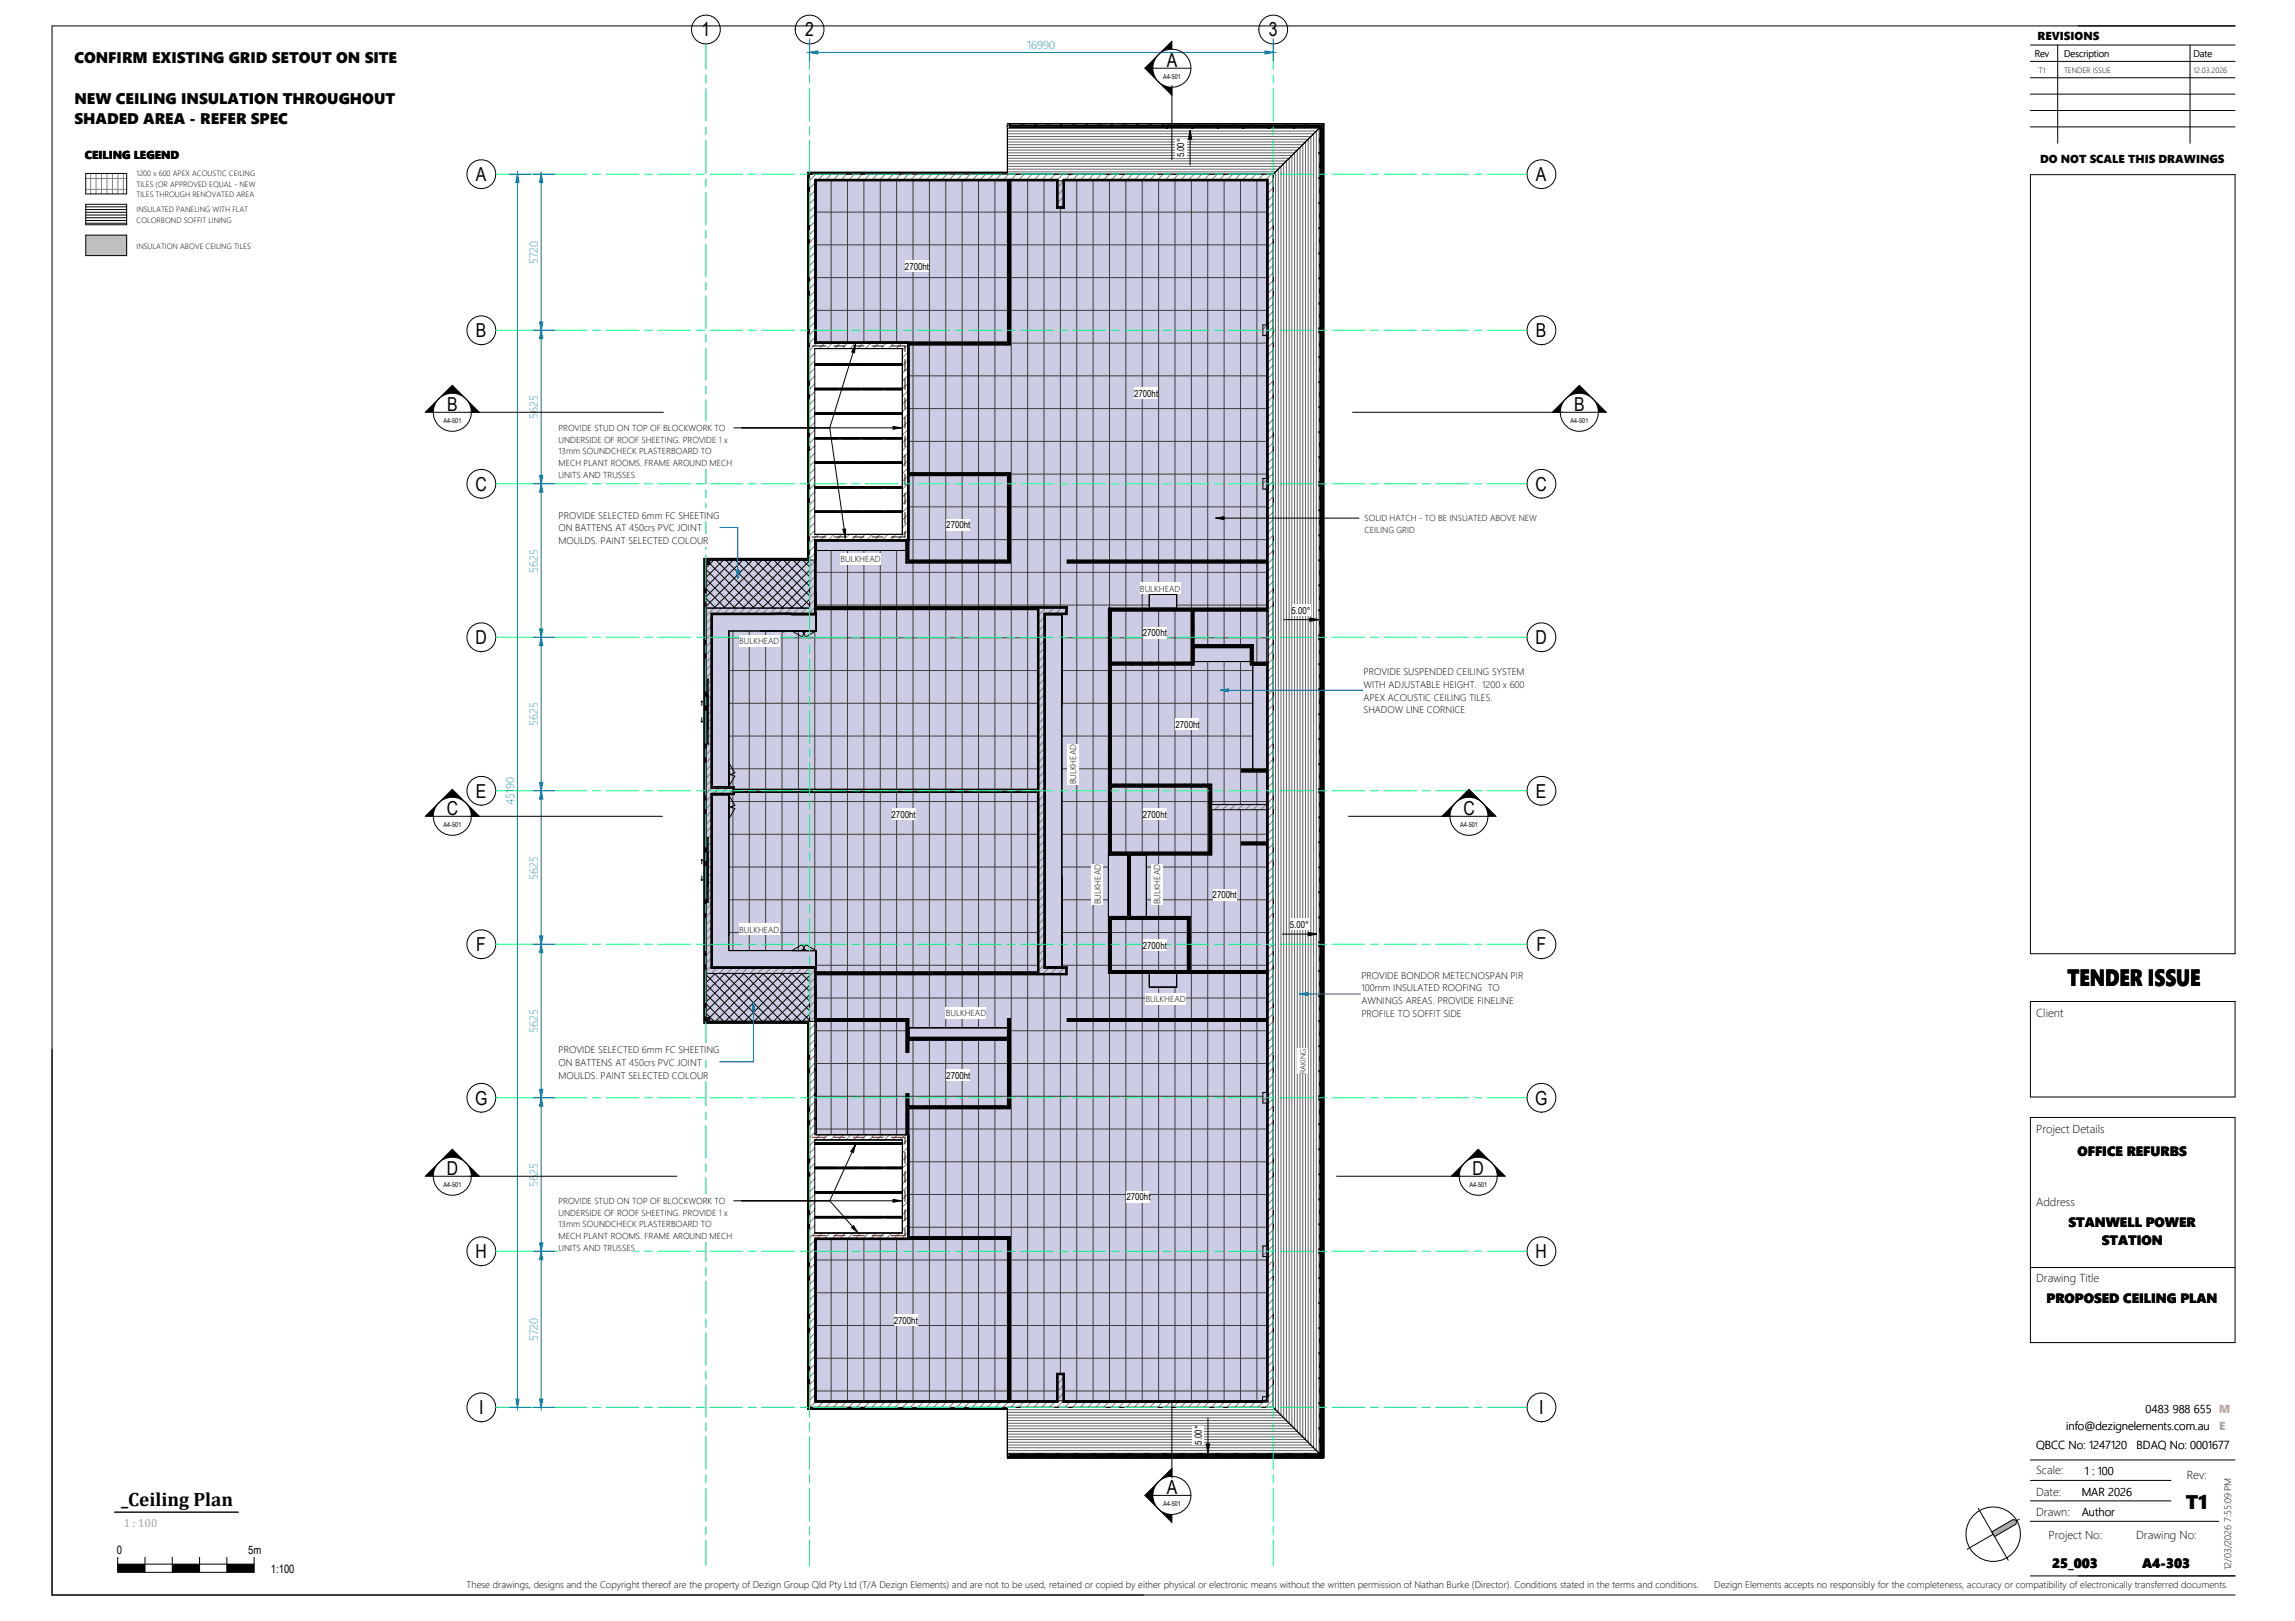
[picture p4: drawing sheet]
<svg xmlns="http://www.w3.org/2000/svg" width="841mm" height="594mm" viewBox="0 0 841 594" stroke-linecap="round" stroke-linejoin="round" font-family="sans-serif">
<defs><g id="words">
<text font-size="8.6" x="757.6" y="361.5">TENDER ISSUE</text>
<text font-size="7.2" x="800.9" y="552.8">T1</text>
<g font-size="7.1">
<text x="257" y="13.3">1</text>
<text x="295" y="13.3">2</text>
<text x="464.9" y="13.3">3</text>
<text x="427.5" y="24.4">A</text>
<text x="174.4" y="66.3">A</text>
<text x="562.9" y="66.3">A</text>
<text x="174.4" y="123.5">B</text>
<text x="562.9" y="123.5">B</text>
<text x="163.8" y="150.5">B</text>
<text x="576.8" y="150.5">B</text>
<text x="174.2" y="179.8">C</text>
<text x="562.7" y="179.8">C</text>
<text x="174.2" y="236">D</text>
<text x="562.7" y="236">D</text>
<text x="174.4" y="292.3">E</text>
<text x="562.9" y="292.3">E</text>
<text x="163.7" y="298.5">C</text>
<text x="536.3" y="298.5">C</text>
<text x="174.5" y="348.5">F</text>
<text x="563" y="348.5">F</text>
<text x="174.1" y="404.7">G</text>
<text x="562.6" y="404.7">G</text>
<text x="163.7" y="430.4">D</text>
<text x="539.7" y="430.4">D</text>
<text x="174.2" y="461">H</text>
<text x="562.7" y="461">H</text>
<text x="175.5" y="518.2">I</text>
<text x="564" y="518.2">I</text>
<text x="44.4" y="552">_Ceiling Plan</text>
<text x="427.5" y="547.4">A</text>
</g>
<g font-size="5.6">
<text x="27.2" y="23.1">CONFIRM EXISTING GRID SETOUT ON SITE</text>
<text x="27.2" y="38.1">NEW CEILING INSULATION THROUGHOUT</text>
<text x="27.2" y="45.6">SHADED AREA - REFER SPEC</text>
</g>
<g font-size="4.9">
<text x="761.3" y="423.6">OFFICE REFURBS</text>
<text x="758" y="449.6">STANWELL POWER</text>
<text x="770.2" y="456.2">STATION</text>
<text x="750" y="477.7">PROPOSED CEILING PLAN</text>
<text x="752" y="574.4">25_003</text>
<text x="785" y="574.4">A4-303</text>
</g>
<g font-size="4.2" fill="#0080c0">
<text x="376.4" y="18">16990</text>
<text x="197.1" y="96.8" transform="rotate(-90 197.1 96.8)">5720</text>
<text x="197.1" y="153.6" transform="rotate(-90 197.1 153.6)">5625</text>
<text x="197.1" y="209.9" transform="rotate(-90 197.1 209.9)">5625</text>
<text x="197.1" y="266.1" transform="rotate(-90 197.1 266.1)">5625</text>
<text x="188.4" y="295" transform="rotate(-90 188.4 295)">45190</text>
<text x="197.1" y="322.4" transform="rotate(-90 197.1 322.4)">5625</text>
<text x="197.1" y="378.6" transform="rotate(-90 197.1 378.6)">5625</text>
<text x="197.1" y="434.8" transform="rotate(-90 197.1 434.8)">5625</text>
<text x="197.1" y="491.5" transform="rotate(-90 197.1 491.5)">5720</text>
</g>
<g font-size="4.2">
<text x="746.7" y="14.8">REVISIONS</text>
<text x="31.1" y="58.4">CEILING LEGEND</text>
<text x="747.6" y="59.6">DO NOT SCALE THIS DRAWINGS</text>
<text x="746.1" y="372.7">Client</text>
<text x="746.1" y="415.2">Project Details</text>
<text x="746.1" y="442">Address</text>
<text x="746.1" y="469.9">Drawing Title</text>
<text x="786.3" y="517.7">0483 988 655</text>
<text x="757.2" y="524">info@dezignelements.com.au</text>
<text x="746.1" y="531.1">QBCC No: 1247120</text>
<text x="783" y="531.1">BDAQ No: 0001677</text>
<text x="746.1" y="540.3">Scale:</text>
<text x="764" y="540.4">1 : 100</text>
<text x="801.3" y="541.8">Rev:</text>
<text x="746.1" y="548.1">Date:</text>
<text x="762.8" y="548.1">MAR 2026</text>
<text x="746.1" y="555.4">Drawn:</text>
<text x="762.8" y="555.4">Author</text>
<text x="42.8" y="569.4">0</text>
<text x="91" y="569.4">5m</text>
<text x="750.7" y="564">Project No:</text>
<text x="782.8" y="564">Drawing No:</text>
<text x="99.3" y="576.3">1:100</text>
</g>
<g font-size="4.2" fill="#e2ec2d">
<text x="813.1" y="517.7">M</text>
<text x="813.3" y="524">E</text>
</g>
<text font-size="4.2" fill="#a3a3a3" x="45.3" y="559.7">1 : 100</text>
<g font-size="3.5">
<text x="745.6" y="20.9">Rev</text>
<text x="756.4" y="20.9">Description</text>
<text x="803.8" y="20.9">Date</text>
<text x="433.9" y="57.7" transform="rotate(-90 433.9 57.7)">5.00°</text>
<text x="331.6" y="98.9">2700ht</text>
<text x="415.6" y="145.4">2700ht</text>
<text x="204.6" y="190">PROVIDE SELECTED 6mm FC SHEETING</text>
<text x="204.6" y="194.7">ON BATTENS AT 450crs PVC JOINT</text>
<text x="346.8" y="193.6">2700ht</text>
<text x="204.6" y="199.4">MOULDS. PAINT SELECTED COLOUR</text>
<text x="473.3" y="224.8">5.00°</text>
<text x="418.8" y="233.2">2700ht</text>
<text x="499.7" y="247.3">PROVIDE SUSPENDED CEILING SYSTEM</text>
<text x="499.7" y="252">WITH ADJUSTABLE HEIGHT. 1200 x 600</text>
<text x="499.7" y="256.7">APEX ACOUSTIC CEILING TILES.</text>
<text x="499.7" y="261.4">SHADOW LINE CORNICE</text>
<text x="430.8" y="266.6">2700ht</text>
<text x="326.7" y="299.6">2700ht</text>
<text x="418.8" y="299.6">2700ht</text>
<text x="444.4" y="329.2">2700ht</text>
<text x="472.7" y="340.1">5.00°</text>
<text x="418.8" y="347.8">2700ht</text>
<text x="498.9" y="358.6">PROVIDE BONDOR METECNOSPAN PIR</text>
<text x="498.9" y="363.3">100mm INSULATED ROOFING TO</text>
<text x="498.9" y="368">AWNINGS AREAS. PROVIDE FINELINE</text>
<text x="498.9" y="372.7">PROFILE TO SOFFIT SIDE</text>
<text x="204.6" y="385.8">PROVIDE SELECTED 6mm FC SHEETING</text>
<text x="204.6" y="390.5">ON BATTENS AT 450crs PVC JOINT</text>
<text x="204.6" y="395.2">MOULDS. PAINT SELECTED COLOUR</text>
<text x="346.8" y="395.3">2700ht</text>
<text x="412.8" y="439.8">2700ht</text>
<text x="327.5" y="485.2">2700ht</text>
<text x="440.4" y="529.4" transform="rotate(-90 440.4 529.4)">5.00°</text>
<text x="817.6" y="575.4" transform="rotate(-90 817.6 575.4)">12/03/2026 7:55:09 PM</text>
<text x="171" y="581.9">These drawings, designs and the Copyright thereof are the property of Dezign Group Qld Pty Ltd (T/A Dezign Elements) and are not to be used, retained or copied by either physical or electronic means without the written permission of Nathan Burke (Director). Conditions stated in the terms and conditions.</text>
<text x="628.2" y="581.9">Dezign Elements accepts no responsibly for the completeness, accuracy or compatibility of electronically transferred documents.</text>
</g>
<g font-size="3.2">
<text x="204.7" y="157.9">PROVIDE STUD ON TOP OF BLOCKWORK TO</text>
<text x="204.7" y="162.2">UNDERSIDE OF ROOF SHEETING. PROVIDE 1 x</text>
<text x="204.7" y="166.5">13mm SOUNDCHECK PLASTERBOARD TO</text>
<text x="204.7" y="170.8">MECH PLANT ROOMS. FRAME AROUND MECH</text>
<text x="204.7" y="175.1">UNITS AND TRUSSES</text>
<text x="500.1" y="191">SOLID HATCH - TO BE INSUATED ABOVE NEW</text>
<text x="500.1" y="195.3">CEILING GRID</text>
<text x="308" y="206">BULKHEAD</text>
<text x="417.7" y="216.9">BULKHEAD</text>
<text x="270.9" y="236.1">BULKHEAD</text>
<text x="394.4" y="287.4" transform="rotate(-90 394.4 287.4)">BULKHEAD</text>
<text x="403.4" y="331.4" transform="rotate(-90 403.4 331.4)">BULKHEAD</text>
<text x="425.1" y="331.4" transform="rotate(-90 425.1 331.4)">BULKHEAD</text>
<text x="270.9" y="341.8">BULKHEAD</text>
<text x="419.7" y="367.3">BULKHEAD</text>
<text x="346.6" y="372.4">BULKHEAD</text>
<text x="204.7" y="441.1">PROVIDE STUD ON TOP OF BLOCKWORK TO</text>
<text x="204.7" y="445.4">UNDERSIDE OF ROOF SHEETING. PROVIDE 1 x</text>
<text x="204.7" y="449.7">13mm SOUNDCHECK PLASTERBOARD TO</text>
<text x="204.7" y="454">MECH PLANT ROOMS. FRAME AROUND MECH</text>
<text x="204.7" y="458.3">UNITS AND TRUSSES</text>
</g>
<g font-size="2.8">
<text x="747.2" y="26.8">T1</text>
<text x="756.4" y="26.8">TENDER ISSUE</text>
<text x="803.8" y="26.8">12.03.2026</text>
<text x="50.1" y="64.5">1200 x 600 APEX ACOUSTIC CEILING</text>
<text x="50.1" y="68.4">TILES (OR APPROVED EQUAL - NEW</text>
<text x="50.1" y="72.3">TILES THROUGH RENOVATED AREA</text>
<text x="50.1" y="77.8">INSULATED PANELING WITH FLAT</text>
<text x="50.1" y="81.7">COLORBOND SOFFIT LINING</text>
<text x="50.1" y="91.1">INSULATION ABOVE CEILING TILES</text>
<text x="478.5" y="393.6" transform="rotate(-90 478.5 393.6)">RAKING</text>
</g>
<g font-size="2.5">
<text x="426.2" y="28.8">A4-501</text>
<text x="162.6" y="154.9">A4-501</text>
<text x="575.6" y="154.9">A4-501</text>
<text x="162.6" y="303">A4-501</text>
<text x="535.1" y="303">A4-501</text>
<text x="162.6" y="434.9">A4-501</text>
<text x="538.5" y="434.9">A4-501</text>
<text x="426.2" y="551.8">A4-501</text>
</g>
</g></defs>
<path d="M296.7 354.8h1.9v19.5h-1.9z" fill="#cccce5"/>
<path d="M296.7 374.3h1.9v139.5h-1.9z" fill="#fff"/>
<path d="M370.2 453.1l.1 60.2z" fill="#cccce5"/>
<path d="M370.2 513.3l.1 .5z" fill="#fff"/>
<path d="M369.2 454.1l.1 59.2z" fill="#cccce5"/>
<path d="M369.2 513.3l.1 .5z" fill="#fff"/>
<path d="M369.3 513v.8h.8v-.8zM369.3 454.1v58.8h.9v-58.8zM369.3 453.3v.8h.8v-.8z" fill="#000"/>
<path d="M333.1 453.2h37.1" fill="none" stroke="#cccce5" stroke-width=".37"/>
<path d="M333.1 454.2h36.1" fill="none" stroke="#cccce5" stroke-width=".37"/>
<path d="M332.6 454.1l.5 .1z" fill="#fff"/>
<path d="M332.6 453.2h36.7v.9h-36.7z" fill="#000"/>
<g fill="#cccce5">
<path d="M299 373.2l34.1 .1z"/>
<path d="M298.6 374.2l33.5 .1z"/>
</g>
<path d="M298.6 373.3h34.4v.9h-34.4z" fill="#000"/>
<g fill="#cccce5">
<path d="M332 400.8h1l-.9 .1v14.9z"/>
<path d="M333 406.2l.1 9.6zM333 400.8l.1 4.5z"/>
</g>
<path d="M332.1 400.9h.9v14.9h-.9z" fill="#000"/>
<g fill="#fff">
<path d="M464.7 63.8h1.9v233h-1.9z"/>
<path d="M296.7 63.8h168v1.9h-168z"/>
</g>
<path d="M369.2 66.2v59.2" fill="none" stroke="#cccce5" stroke-width=".37"/>
<path d="M369.2 65.7l.1 .5z" fill="#fff"/>
<path d="M370.2 66.2l.1 60.2z" fill="#cccce5"/>
<path d="M370.2 65.7l.1 .5z" fill="#fff"/>
<path d="M369.3 66.6v59.7h.9v-59.7zM369.3 65.8v.8h.8v-.8z" fill="#000"/>
<path d="M369.2 381.1l.1 24.1zM369.2 373.2l.1 7v-6.9l.9-.1z" fill="#cccce5"/>
<path d="M370.2 373.2v33" fill="none" stroke="#cccce5" stroke-width=".37"/>
<path d="M369.3 373.3h.9v32h-.9z" fill="#000"/>
<g fill="#cccce5">
<path d="M333.1 406.2l37.2 .1z"/>
<path d="M333.1 405.2l36.2 .1z"/>
</g>
<path d="M333 405.3v.9h36.3v-.9zM369.3 405.4v.8h.8v-.8z" fill="#000"/>
<g fill="#fff">
<path d="M298.6 451.8h34v1.9h-34z"/>
<path d="M330.7 415.8h1.9v36h-1.9z"/>
<path d="M298.6 415.8h32.1v1.9h-32.1z"/>
<path d="M299 454.1l33.6 .1z"/>
</g>
<path d="M298.6 453.7h34v.4h-34zM332.6 415.8h.4v37.4h-.4z" fill="#000"/>
<path d="M333 415.8l.1 37.3z" fill="#fff"/>
<g fill="#cccce5">
<path d="M299.1 357.1l81.1 .1z"/>
<path d="M299.1 356.1l81.1 .1z"/>
</g>
<path d="M299 356.2h81.3v.9h-81.3z" fill="#000"/>
<g fill="#cccce5">
<path d="M299.1 223.3l81.1 .1z"/>
<path d="M299.1 222.3l81.1 .1z"/>
</g>
<path d="M299 222.4h81.3v.9h-81.3z" fill="#000"/>
<path d="M406.2 222.8v90.5" fill="none" stroke="#cccce5" stroke-width=".37"/>
<path d="M407.2 288.3l.1 24zM407.2 243.6l.1 43.8zM407.2 223.8l.1 18.9z" fill="#cccce5"/>
<path d="M406.3 222.9h.9v90.3h-.9z" fill="#000"/>
<g fill="#cccce5">
<path d="M436.1 335.8l.1 19.8z"/>
<path d="M435.1 336.8l.1 18.8z"/>
</g>
<path d="M435.2 335.9h.9v19.8h-.9zM464.3 291.4h.4v64.3h-.4z" fill="#000"/>
<g fill="#fff">
<path d="M464.2 309.5l.1 46.1zM464.2 291.4l.1 17.2z"/>
<path d="M464.2 282.8l.1 8.6zM464.2 243.6l.1 38.3z"/>
</g>
<path d="M464.5 242.7v48.7" fill="none" stroke="#000" stroke-width=".4"/>
<path d="M333.1 174.3h36.2M333.1 173.3h37.2M369.2 174.3v31M370.2 173.3v33" fill="none" stroke="#cccce5" stroke-width=".37"/>
<path d="M333 173.3h37.2v.9h-37.2zM369.3 174.2h.9v32h-.9z" fill="#000"/>
<g fill="#fff">
<path d="M330.7 127.7h1.9v68.1h-1.9z"/>
<path d="M333 174.2l.1 23.9zM333 126.4l.1 46.9z"/>
</g>
<path d="M332.6 125.8h.2l.2 .5v71.4h-.4z" fill="#000"/>
<path d="M333.1 125.3l36.1 .1z" fill="#cccce5"/>
<path d="M332.8 125.3l.3 .1z" fill="#fff"/>
<path d="M333.1 126.3l37.1 .1z" fill="#cccce5"/>
<path d="M332.8 125.4h36.5v.9h-36.5z" fill="#000"/>
<path d="M298.6 125.8h34v1.9h-34z" fill="#fff"/>
<path d="M298.6 125.4h34.2v.4h-34.2z" fill="#000"/>
<path d="M299 125.3l33.8 .1z" fill="#fff"/>
<g fill="#cccce5">
<path d="M332 374.3l.1 11.2 .9 .1h-1z"/>
<path d="M259.2 205.8v.9h.9v-.9zM259.2 205.9h.8v.8h-.8z"/>
<path d="M333 381.1l.1 4.5zM333 373.3l.1 6.9z"/>
</g>
<path d="M332.1 374.2h.9v11.3h-.9z" fill="#000"/>
<path d="M298.6 195.8h34v1.9h-34z" fill="#fff"/>
<g fill="#cccce5">
<path d="M333 205.2l36.2 .1z"/>
<path d="M332 206.2l38.2 .1z"/>
</g>
<path d="M298.6 197.7h34.4v.4h-34.4zM332.1 205.3h37.2v.9h-37.2z" fill="#000"/>
<path d="M299 198.1l33.1 .1z" fill="#fff"/>
<path d="M443 288.3v24" fill="none" stroke="#cccce5" stroke-width=".37"/>
<path d="M444 296.7l.1 16.6zM444 287.3l.1 7.5z" fill="#cccce5"/>
<path d="M443.1 287.4h.9v25.8h-.9z" fill="#000"/>
<g fill="#cccce5">
<path d="M407.3 312.2l35.7 .1z"/>
<path d="M420.1 313.2l23.9 .1zM414.2 313.2l5.7 .1zM406.3 313.2l7 .1z"/>
</g>
<path d="M407.2 312.3h35.9v.9h-35.9z" fill="#000"/>
<g fill="#cccce5">
<path d="M407.3 288.3l35.7 .1z"/>
<path d="M407.3 287.3l36.7 .1z"/>
</g>
<path d="M407.2 287.4h35.9v.9h-35.9z" fill="#000"/>
<g fill="#cccce5">
<path d="M458.2 243.6l6 .1z"/>
<path d="M459.2 242.6l5 .1z"/>
</g>
<path d="M464.2 242.6l.5 .1z" fill="#fff"/>
<path d="M458.3 242.7h6v.9h-6z" fill="#000"/>
<g fill="#cccce5">
<path d="M407.3 243.6l30.3 .1z"/>
<path d="M407.3 242.6l29.3 .1z"/>
</g>
<path d="M407.2 242.7h30.3v.9h-30.3z" fill="#000"/>
<g fill="#cccce5">
<path d="M437.6 237.2l20.7 .1z"/>
<path d="M437.6 236.2l21.7 .1z"/>
</g>
<path d="M437.5 236.3h21.7v.9h-21.7z" fill="#000"/>
<path d="M436.5 223.9v18.7" fill="none" stroke="#cccce5" stroke-width=".37"/>
<path d="M437.5 242.4l.1 1.2zM437.5 237.2l.1 5.1zM437.5 223.9l.1 12.4z" fill="#cccce5"/>
<path d="M436.6 223.8h.9v18.9h-.9z" fill="#000"/>
<g fill="#cccce5">
<path d="M407.2 336.8l27.9 .1z"/>
<path d="M420.1 335.8l16 .1zM414.2 335.8l5.7 .1zM406.2 335.8l7.1 .1z"/>
</g>
<path d="M406.3 335.9h28.9v.9h-28.9z" fill="#000"/>
<g fill="#cccce5">
<path d="M296.3 374.2l.4 .1z"/>
<path d="M296.1 374.2l.2 .1z"/>
</g>
<path d="M298.6 454.1h.4v59.7h-.4z" fill="#000"/>
<g fill="#fff">
<path d="M299 454.2l.1 59.2z"/>
<path d="M390 513.3l74.3 .1z"/>
</g>
<path d="M389.6 513.6h75.1" fill="none" stroke="#000" stroke-width=".4"/>
<path d="M299.1 454.2v59.1h70.1v-59.1zM370.3 66.2v60.2h-37.2v46.8h37.2v33.1h-38.3v-4.6h-32.9v20.6h92v2.9h-2v129.1h2v2.9h-92v16h34v6.9l.1-3.5h36v-3.4h1.1v33.1h-37.2v46.8h37.2v60.2h16.9v-10.1h2.9v10.1h72.6v-1.5h1.5v-51.3h-1.4v-3.9h1.4v-52.4h-1.4v-3.9h1.4v-26h-73.1v-1.1h73.1v-16.5h-33v5h-10v-5h-15v-133.9h15v-5h10v5h33v-16.5h-73.1v-1.1h73.1v-26h-1.4v-3.9h1.4v-52.3h-1.4v-3.9h1.4v-52.9h-74.1v10.1h-2.9v-10.1zM299.1 374.3v41.5h32.9v-15h1.1v4.4h36.1v-24h-36.1v4.4h-1.1v-11.3zM267.1 291.2v57.1h32v7.8h81.1v-65.8h-111.1v.9zM420.1 313.3v22.5h16.1v19.8h28v-46h-9.2v-1.1h9.2v-11.8h-20.1v16.6zM407.3 336.9v18.7h27.8v-18.7zM295 348l.2 .2zM294 348l.2 .2zM407.3 288.4v23.8h35.7v-23.8zM267.2 296.1l.2 .2zM267.2 295.1l.2 .2zM407.3 243.7v43.6h36.8v7.5h20.1v-11.9h-9.2v-1.1h4.1v-38.1h-.9v-1.3h-20.6v1.3zM267.1 231.2v57.1h2v1h111.1v-65.9h-81.1v7.8zM267.2 284.2l.2 .2zM267.2 283.2l.2 .2zM437.6 223.9v12.3h21.7v6.4h4.9v-18.7zM407.3 223.9v18.7h29.2v-18.7zM294 231.3l.1 .2zM295 231.3l.1 .2zM333.1 174.3v30.9h36.1v-30.9zM299.1 66.2v59.1h70.1v-59.1z" fill="#cccce5"/>
<g fill="#fff">
<path d="M464.2 223.9h.5v18.7h-.5z"/>
<path d="M484.6 45.8v1h-.2l.2 .1v485.8h-.2l.2 1 .5 .5v-488.9zM484.5 532.9v.8zM483.4 47l-16.8 16.8v451.9l16.8 16.8 .2-.1v-8.8h-.2v-.4h.2v-8.7h-.2v-.4h.2v-8.8h-.2v-.4h.2v-8.8h-.2v-.4h.2v-8.8h-.2v-.4h.2v-8.8h-.2v-.4h.2v-8.8h-.2v-.4h.2v-8.7h-.2v-.4h.2v-1h-.2v-.4h.2v-8.8h-.2v-.4h.2v-8.7h-.2v-.4h.2v-8.8h-.2v-.4h.2v-8.7h-.2v-.4h.2v-8.8h-.2v-.4h.2v-8.8h-.2v-.4h.2v-.7h-.2v-.4h.2v-8.8h-.2v-.4h.2v-8.7h-.2v-.4h.2v-8.8h-.2v-.4h.2v-8.8h-.2v-.4h.2v-8.7h-.2v-.4h.2v-8.8h-.2v-.4h.2v-1h-.2v-.4h.2v-8.7h-.2v-.4h.2v-8.8h-.2v-.4h.2v-8.8h-.2v-.4h.2v-8.7h-.2v-.4h.2v-8.8h-.2v-.4h.2v-8.8h-.2v-.4h.2v-.7h-.2v-.4h.2v-8.8h-.2v-.4h.2v-8.7h-.2v-.4h.2v-8.8h-.2v-.4h.2v-8.7h-.2v-.4h.2v-8.8h-.2v-.4h.2v-8.8h-.2v-.4h.2v-1h-.2v-.4h.2v-8.7h-.2v-.4h.2v-8.8h-.2v-.4h.2v-8.8h-.2v-.4h.2v-8.7h-.2v-.4h.2v-8.8h-.2v-.4h.2v-8.8h-.2v-.4h.2v-.7h-.2v-.4h.2v-8.8h-.2v-.4h.2v-8.7h-.2v-.4h.2v-8.8h-.2v-.4h.2v-8.7h-.2v-.4h.2v-8.8h-.2v-.4h.2v-8.8h-.2v-.4h.2v-.9h-.2v-.4h.2v-8.8h-.2v-.4h.2v-8.8h-.2v-.4h.2v-8.8h-.2v-.4h.2v-8.7h-.2v-.4h.2v-8.8h-.2v-.4h.2v-8.8h-.2v-.4h.2v-8.8h-.2v-.4h.2v-8.8z"/>
<path d="M369.2 533.7v.5h115.9l-.5-.5h-.8v.3h-.4v-.2h-9v.2h-.4v-.2h-8.9v.2h-.4v-.2h-8.9v.2h-.4v-.2h-8.9v.2h-.4v-.2h-9v.2h-.4v-.2h-8.9v.2h-.4v-.2h-1.1v.2h-.4v-.2h-8.9v.2h-.4v-.2h-8.9v.2h-.4v-.2h-9v.2h-.4v-.2h-8.9v.2h-.4v-.2h-8.9v.2h-.4v-.2h-8.9v.2h-.4v-.3zM483.8 533.6l.7 .1zM369.2 532.9v.8h.8v-.8zM483.5 532.8l.2 .2zM369.2 515.7v17.1h.9v.2l.1-.2h113.2l-16.8-17.1z"/>
</g>
<g fill="#cccce5">
<path d="M369.3 66.2v.4h.8l.1-.4v.4h-.9z"/>
<path d="M369.3 512.9h.9v.4l-.1-.3h-.8v.3z"/>
<path d="M369.3 453.2v.9h.9v-.9zM369.3 453.3h.8v.8h-.8z"/>
<path d="M369.3 405.3v.9h.9v-.9zM369.3 405.4h.8v.8h-.8z"/>
</g>
<path d="M299 66.1l.1 59.2z" fill="#fff"/>
<path d="M298.8 65.7v59.7" fill="none" stroke="#000" stroke-width=".4"/>
<path d="M389.6 65.7h74.7v.4h-74.7z" fill="#000"/>
<path d="M390 66.1l74.2 .1z" fill="#fff"/>
<path d="M298.6 354.8h.4v18.5h-.4z" fill="#000"/>
<path d="M299 357.1l.1 16.1zM299 354.4l.1 1.8z" fill="#cccce5"/>
<path d="M464.3 460.5v52.9h.4v-52.9zM464.3 404.2v52.4h.4v-52.4zM464.3 356.6v43.7h.4v-43.7z" fill="#000"/>
<g fill="#fff">
<path d="M464.2 460.5l.1 52.8zM464.2 404.2l.1 52.4zM464.2 374.2l.1 26.1zM464.2 356.7l.1 16.6z"/>
<path d="M464.2 206.2l.1 16.6zM464.2 179.2l.1 26.1zM464.2 123l.1 52.3zM464.2 66.1l.1 53z"/>
</g>
<path d="M464.3 179.2v43.7h.4v-43.7zM464.3 123v52.3h.4v-52.3zM464.3 65.7v53.4h.4v-53.4z" fill="#000"/>
<g fill="#cccce5">
<path d="M455 281.9l.1 .9 9.1 .1h-9.2z"/>
<path d="M459.2 281.8l5 .1zM455 281.8l4.1 .1z"/>
</g>
<path d="M455.1 281.9h9.2v.9h-9.2z" fill="#000"/>
<path d="M407.3 223.8l29.3 .1zM437.5 223.8l26.7 .1z" fill="#cccce5"/>
<path d="M464.2 223.8l.5 .1z" fill="#fff"/>
<path d="M406.3 222.9h57.9" fill="none" stroke="#cccce5" stroke-width=".37"/>
<path d="M407.2 222.9h57.5v.9h-57.5z" fill="#000"/>
<path d="M406.3 356.6l57.9 .1z" fill="#cccce5"/>
<path d="M436.1 355.6l28.1 .1zM407.3 355.6l27.9 .1z" fill="#cccce5"/>
<path d="M407.2 355.7h57.5v.9h-57.5z" fill="#000"/>
<path d="M444 294.8h20.2v1.9h-20.2z" fill="#cccce5"/>
<path d="M464.2 294.8h.5v1.9h-.5z" fill="#fff"/>
<g fill="#cccce5">
<path d="M455 309.5l9.2 .1z"/>
<path d="M455 308.5l9.2 .1h-9.1l-.1 .9z"/>
</g>
<path d="M455.1 308.6h9.2v.9h-9.2z" fill="#000"/>
<g fill="#cccce5">
<path d="M333 198.2l.1 7z"/>
<path d="M332 198.2l.1 8z"/>
</g>
<path d="M332.1 198.1h.9v7.2h-.9z" fill="#000"/>
<path d="M333.1 380.1l36.1 .1z" fill="#cccce5"/>
<path d="M333.1 381.2h36.1" fill="none" stroke="#cccce5" stroke-width=".37"/>
<path d="M333 380.2h36.3v.9h-36.3z" fill="#000"/>
<g fill="#cccce5">
<path d="M391.1 373.2l73.1 .1z"/>
<path d="M391.1 373.3l.1 .9 73 .1h-73.1z"/>
</g>
<path d="M391.2 373.3h73.1v.9h-73.1z" fill="#000"/>
<g fill="#cccce5">
<path d="M391.1 205.2l73.1 .1h-73l-.1 .9z"/>
<path d="M391.1 206.2l73.1 .1z"/>
</g>
<path d="M391.2 205.3h73.1v.9h-73.1z" fill="#000"/>
<g fill="#cccce5">
<path d="M258.7 222.8h1.9v132h-1.9z"/>
<path d="M296.7 205.2h1.9v19.5h-1.9z"/>
</g>
<path d="M296.7 65.7h1.9v139.5h-1.9z" fill="#fff"/>
<g fill="#cccce5">
<path d="M260.6 222.8h36.1v1.9h-36.1z"/>
<path d="M258.7 354.8h38v1.9h-38z"/>
<path d="M259.2 372.8v.9h.9v-.9zM259.2 372.9h.8v.8h-.8z"/>
</g>
<path d="M260.6 224.7h.4v64.1h-.4z" fill="#000"/>
<g fill="#cccce5">
<path d="M261 225.1l.1 63.3z"/>
<path d="M261.1 354.3l38 .1z"/>
</g>
<g fill="#000">
<path d="M261 354.4h38v.4h-38z"/>
<path d="M289.9 224.7v.4h9.1v-.4zM261 224.7v.4h22.9v-.4z"/>
</g>
<g fill="#cccce5">
<path d="M258.7 205.2l38 .1z"/>
<path d="M258.7 374.2l37.4 .1z"/>
<path d="M289.9 225.1l9.2 .1zM261.1 225.1l22.8 .1z"/>
<path d="M289.8 224.9l.1 .3zM283.9 224.9l.2 .3z"/>
</g>
<path d="M283.9 224.8h6M284.1 225.1h5.7" fill="none" stroke="#cccce5" stroke-width=".37"/>
<path d="M299 223.3l.1 1.8zM299 205.2l.1 17.2z" fill="#cccce5"/>
<path d="M299 198.2l.1 7z" fill="#fff"/>
<path d="M298.8 198.1v26.6" fill="none" stroke="#000" stroke-width=".4"/>
<path d="M369.2 46.8v17h97.4l16.8-16.8v-.2h-9v.2h-.4v-.2h-8.9v.2h-.4v-.2h-8.9v.2h-.4v-.2h-8.9v.2h-.4v-.2h-9v.2h-.4v-.2h-8.9v.2h-.4v-.2zM369.2 45.3v.5h.8v-.3h.4v.3h8.9v-.3h.4v.3h8.9v-.3h.4v.3h8.9v-.3h.4v.3h9v-.3h.4v.3h8.9v-.3h.4v.3h8.9v-.3h.4v.3h58.3l.5-.5z" fill="#fff"/>
<path d="M260.6 288.8h8v1.9h-8z" fill="#cccce5"/>
<path d="M260.6 290.9h8.4M260.8 290.7v64.1" fill="none" stroke="#000" stroke-width=".4"/>
<path d="M260.6 291.2h8.5M261 290.7v63.7" fill="none" stroke="#cccce5" stroke-width=".37"/>
<path d="M268.6 288.4h.4v2.3h-.4z" fill="#000"/>
<path d="M269 288.3l.1 2.8z" fill="#cccce5"/>
<path d="M261.1 288.4h7.9M414.2 313.3v22.5" fill="none" stroke="#cccce5" stroke-width=".37"/>
<path d="M261 288.4h7.6v.4h-7.6z" fill="#000"/>
<path d="M413.2 313.3l.1 22.5z" fill="#cccce5"/>
<path d="M413.3 313.2h.9v22.7h-.9z" fill="#000"/>
<g fill="#cccce5">
<path d="M406.2 335.9l.1 20.8z"/>
<path d="M407.2 336.9l.1 18.8z"/>
</g>
<path d="M406.3 336.8h.9v19.8h-.9z" fill="#000"/>
<path d="M387.7 66.2h1.9v9.6h-1.9z" fill="#cccce5"/>
<path d="M387.7 65.7h1.9v.5h-1.9z" fill="#fff"/>
<path d="M370.2 65.7v.4h17.1v-.4zM369.3 65.8v.3h.8v-.3zM299 65.7v.4h70.3v-.4z" fill="#000"/>
<path d="M370.2 66.1l17 .1zM369.3 66.1l.8 .1zM299.1 66.1l70.2 .1z" fill="#fff"/>
<path d="M390 66.2l.1 10.1z" fill="#cccce5"/>
<path d="M389.6 66.1h.4v10.1h-.4zM387.3 75.8h2.3v.4h-2.3z" fill="#000"/>
<path d="M387.2 76.2l2.8 .1z" fill="#cccce5"/>
<path d="M387.2 66.2v10" fill="none" stroke="#cccce5" stroke-width=".37"/>
<path d="M387.5 65.7v10.1" fill="none" stroke="#000" stroke-width=".4"/>
<g fill="#cccce5">
<path d="M382.6 222.8h8v1.9h-8z"/>
<path d="M380.7 222.8h1.9v133.9h-1.9z"/>
<path d="M387.7 503.7h1.9v9.6h-1.9z"/>
</g>
<path d="M387.7 513.3h1.9v.5h-1.9z" fill="#fff"/>
<path d="M389.6 503.3h.4v10.1h-.4z" fill="#000"/>
<path d="M390 503.2v10.1" fill="none" stroke="#cccce5" stroke-width=".37"/>
<path d="M387.2 503.2l2.8 .1z" fill="#cccce5"/>
<path d="M387.3 503.7h.4v10.1h-.4zM387.3 503.3h2.3v.4h-2.3z" fill="#000"/>
<path d="M387.2 503.3l.1 10z" fill="#cccce5"/>
<path d="M299.1 513.3l70.2 .1zM369.3 513.3l.8 .1zM370.2 513.3l17 .1z" fill="#fff"/>
<g fill="#000">
<path d="M380.3 222.4h10.7v.4h-10.7z"/>
<path d="M299 513.4v.4h70.3v-.4zM370.2 513.4v.4h17.1v-.4zM369.3 513.4v.4h.8v-.4z"/>
</g>
<path d="M380.2 222.3l10.9 .1z" fill="#cccce5"/>
<path d="M390.6 222.8h.4v2.3h-.4z" fill="#000"/>
<path d="M391 222.4v2.8" fill="none" stroke="#cccce5" stroke-width=".37"/>
<path d="M382.6 224.9h8" fill="none" stroke="#000" stroke-width=".4"/>
<g fill="#cccce5">
<path d="M383 225.1l8 .1z"/>
<path d="M380.2 223.3l.1 132.9z"/>
</g>
<path d="M380.5 222.8v134.3" fill="none" stroke="#000" stroke-width=".4"/>
<path d="M383 225.2v129.1" fill="none" stroke="#cccce5" stroke-width=".37"/>
<path d="M382.6 225.1h.4v129.3h-.4z" fill="#000"/>
<path d="M391 354.3l.1 2.9z" fill="#cccce5"/>
<path d="M390.8 354.4v2.7" fill="none" stroke="#000" stroke-width=".4"/>
<path d="M383 354.3l8 .1z" fill="#cccce5"/>
<path d="M382.6 354.4h8v.4h-8z" fill="#000"/>
<path d="M382.6 354.8h8v1.9h-8z" fill="#cccce5"/>
<path d="M380.7 356.9h9.9" fill="none" stroke="#000" stroke-width=".4"/>
<g fill="#cccce5">
<path d="M380.3 357.1l10.7 .1z"/>
<path d="M295 231.3h.2z"/>
<path d="M295 231.4l.1 .1z"/>
<path d="M294 231.3h.2z"/>
<path d="M294 231.4l.1 .1z"/>
<path d="M267.2 283.2v.2z"/>
<path d="M267.2 283.3l.2 .1z"/>
<path d="M267.2 284.2v.2z"/>
<path d="M267.2 284.3l.2 .1z"/>
<path d="M267.2 296.1v.2z"/>
<path d="M267.2 296.2l.2 .1z"/>
<path d="M267.2 295.1v.2z"/>
<path d="M267.2 295.2l.2 .1z"/>
<path d="M295 348l.1 .2z"/>
<path d="M294 348l.1 .2z"/>
</g>
<path d="M459.2 236.3v6.3" fill="none" stroke="#cccce5" stroke-width=".37"/>
<path d="M458.2 242.4l.1 1.2zM458.2 237.3l.1 5z" fill="#cccce5"/>
<path d="M458.3 237.2h.9v5.5h-.9z" fill="#000"/>
<g fill="#cccce5">
<path d="M459.1 281.8l.1 .1z"/>
<path d="M462.8 119.1h1.4v3.9h-1.4z"/>
<path d="M458.2 242.3l.1 .1zM437.5 242.3l.1 .1z"/>
<path d="M419.9 335.8l.2 .1zM419.9 313.2l.2 .1z"/>
</g>
<path d="M464.2 119.1h.5v3.9h-.5z" fill="#fff"/>
<path d="M462.8 175.3h1.4v3.9h-1.4z" fill="#cccce5"/>
<path d="M464.2 175.3h.5v3.9h-.5z" fill="#fff"/>
<path d="M462.8 400.3h1.4v3.9h-1.4z" fill="#cccce5"/>
<path d="M464.2 400.3h.5v3.9h-.5z" fill="#fff"/>
<path d="M462.8 456.6h1.4v3.9h-1.4z" fill="#cccce5"/>
<path d="M464.2 456.6h.5v3.9h-.5z" fill="#fff"/>
<path d="M462.7 511.8h1.5v1.5h-1.5z" fill="#cccce5"/>
<path d="M464.2 511.8h2.4v3.9h-3.9v-2.4h1.5z" fill="#fff"/>
<g fill="#cccce5">
<path d="M269.1 289.3h111.1v1h-111.1z"/>
<path d="M333.2 376.6v3.5h36v-3.5zM421.2 356.7v5h10v-5zM261.1 291.2v63.1h38v-6h-32v-57.1zM383.1 225.2v129.1h6v-129.1zM414.3 313.3v22.5h5.8v-22.5zM406.2 313.3v22.5h7v-22.5zM261.1 225.2v63.1h6v-57.1h32v-6zM459.1 243.7v38.1h5.1v-38.1zM437.6 237.3v5.1h20.6v-5.1zM421.2 217.8v5h10v-5zM299.1 198.2v3.5h32.9v-3.5z"/>
<path d="M258.7 205.3v17.5h38v-17.5zM259.2 205.8h.9v.9h-.9zM259.2 205.9v.8h.8v-.8z"/>
<path d="M258.7 356.7v17.5h38v-17.5zM259.2 372.8h.9v.9h-.9zM259.2 372.9v.8h.8v-.8z"/>
</g>
<g fill="#000">
<path d="M427.3 45.9l.1 .7zM426.5 45.9v.7h.8v-.7zM426.3 45.9l.1 .7z"/>
<path d="M483.8 532.9h.7zM483.8 458.1v.8h.7v-.8zM483.8 458l.7 .1zM483.8 401.9v.7h.7v-.7zM483.8 346.5h.7zM483.8 345.6v.8h.7v-.8zM483.8 345.5l.7 .1zM483.8 289.4v.7h.7v-.7zM483.8 234h.7zM483.8 233.1v.8h.7v-.8zM483.8 233l.7 .1zM483.8 176.9v.7h.7v-.7zM483.8 121.5h.7zM483.8 120.6v.8h.7v-.8zM483.8 45.9v.8h.7v-.8z"/>
<path d="M483.8 532.9v.7h.7v-.7zM426.5 532.9v.7h.8v-.7zM426.3 532.9l.1 .7zM427.3 532.9l.1 .7z"/>
</g>
<g fill="none" stroke="#808080" stroke-width=".37">
<path d="M369.2 46.8h5.4M369.2 45.8h.8M370.4 45.8h3.4M375.8 45.8h3.5M376.6 46.8h4.5M379.7 45.8h3.5M383.1 46.8h4.5M385.2 45.8h3.4M389 45.8h3.5M389.6 46.8h4.4M394.5 45.8h3.4M396 46.8h4.5"/>
<path d="M398.3 45.8h3.5M402.5 46.8h4.5M403.8 45.8h3.5M407.7 45.8h3.4M409 46.8h4.5M413.1 45.8h3.5M415.5 46.8h4.5M417 45.8h3.5M422 46.8h5.4M422.5 45.8h3.4M426.3 45.8h5.4M427.8 46.8h3.5"/>
<path d="M433.3 46.8h3.4M433.7 45.8h4.5M437.1 46.8h3.5M440.2 45.8h4.5M442.6 46.8h3.5M446.5 46.8h3.4M446.7 45.8h4.5M451.9 46.8h3.5M453.2 45.8h4.5M455.8 46.8h3.5M459.7 45.8h4.5M461.3 46.8h3.4"/>
<path d="M465.1 46.8h3.5M466.2 45.8h4.5M470.6 46.8h3.4M472.7 45.8h4.5M474.4 46.8h3.5M479.2 45.8h5.4M479.9 46.8h3.5M483.6 47.1v3.4M483.6 52.5v3.4M483.6 56.3v3.4M484.4 46.8h.2M484.6 46.9v4.7"/>
<path d="M484.6 53.6v4.5M298.6 67.1l-1.9 1.9M298.6 69.9l-1.9 1.9M298.6 72.8l-1.9 1.9M298.6 75.6l-1.9 1.9M298.6 78.4l-1.9 1.9M299 63.8l-2.3 2.4M301.8 63.8l-1.9 1.9M304.7 63.8l-1.9 1.9M307.5 63.8l-1.9 1.9M310.3 63.8l-1.9 1.9M313.2 63.8l-1.9 1.9"/>
<path d="M316 63.8l-1.9 1.9M318.8 63.8l-1.9 1.9M321.6 63.8l-1.9 1.9M324.5 63.8l-1.9 1.9M327.3 63.8l-1.9 1.9M330.1 63.8l-1.9 1.9M333 63.8l-1.9 1.9M335.8 63.8l-1.9 1.9M338.6 63.8l-1.9 1.9M341.4 63.8l-1.9 1.9M344.3 63.8l-1.9 1.9M347.1 63.8l-1.9 1.9"/>
<path d="M349.9 63.8l-1.9 1.9M352.8 63.8l-1.9 1.9M355.6 63.8l-1.9 1.9M358.4 63.8l-1.9 1.9M361.2 63.8l-1.9 1.9M364.1 63.8l-1.9 1.9M366.9 63.8l-1.9 1.9M369.7 63.8l-1.9 1.9M372.6 63.8l-1.9 1.9M375.4 63.8l-1.9 1.9M378.2 63.8l-1.9 1.9M381 63.8l-1.9 1.9"/>
<path d="M383.9 63.8l-1.9 1.9M386.7 63.8l-1.9 1.9M389.5 63.8l-1.9 1.9M389.6 69.4l-1.9 1.9M389.6 72.3l-1.9 1.9M389.6 75.1l-.8 .7M389.6 66.6l-1.9 1.9M392.4 63.8l-1.9 1.9M395.2 63.8l-1.9 1.9M398 63.8l-1.9 1.9M400.8 63.8l-1.9 1.9M403.7 63.8l-1.9 1.9"/>
<path d="M406.5 63.8l-1.9 1.9M409.3 63.8l-1.9 1.9M412.1 63.8l-1.9 1.9M415 63.8l-1.9 1.9M417.8 63.8l-1.9 1.9M420.6 63.8l-1.9 1.9M423.5 63.8l-1.9 1.9M426.3 63.8l-1.9 1.9M429.1 63.8l-1.9 1.9M431.9 63.8l-1.9 1.9M434.8 63.8l-1.9 1.9M437.6 63.8l-1.9 1.9"/>
<path d="M440.4 63.8l-1.9 1.9M443.3 63.8l-1.9 1.9M446.1 63.8l-1.9 1.9M448.9 63.8l-1.9 1.9M451.7 63.8l-1.9 1.9M454.6 63.8l-1.9 1.9M457.4 63.8l-1.9 1.9M460.2 63.8l-1.9 1.9M463.1 63.8l-1.9 1.9M465.9 63.8l-1.9 1.9M466.6 66l-1.9 1.9M466.6 68.8l-1.9 1.9"/>
<path d="M466.6 71.6l-1.9 1.9M466.6 74.5l-1.9 1.9M466.6 77.3l-1.9 1.9M483.6 61.7v3.4M483.6 65.5v3.4M483.6 70.9v3.4M483.6 74.7v3.4M484.6 60.1v4.5M484.6 66.6v4.5M484.6 73.1v4.5M484.6 79.6v4.5M298.6 81.2l-1.9 1.9"/>
<path d="M298.6 84.1l-1.9 1.9M298.6 86.9l-1.9 1.9M298.6 89.7l-1.9 1.9M298.6 92.6l-1.9 1.9M298.6 95.4l-1.9 1.9M298.6 98.2l-1.9 1.9M466.6 80.1l-1.9 1.9M466.6 82.9l-1.9 1.9M466.6 85.8l-1.9 1.9M466.6 88.6l-1.9 1.9M466.6 91.4l-1.9 1.9M466.6 94.3l-1.9 1.9"/>
<path d="M466.6 97.1l-1.9 1.9M466.6 99.9l-1.9 1.9M483.6 80.1v3.4M483.6 83.9v3.3M483.6 89.2v3.4M483.6 93v3.4M483.6 98.4v3.4M484.6 86.1v4.5M484.6 92.6v4.5M484.6 99.1v4.5M298.6 101l-1.9 1.9M298.6 103.9l-1.9 1.9"/>
<path d="M298.6 106.7l-1.9 1.9M298.6 109.5l-1.9 1.9M298.6 112.3l-1.9 1.9M298.6 115.2l-1.9 1.9M298.6 118l-1.9 1.9M464.4 119.1l-1.6 1.6M466.6 102.7l-1.9 1.9M466.6 105.6l-1.9 1.9M466.6 108.4l-1.9 1.9M466.6 111.2l-1.9 1.9M466.6 114.1l-1.9 1.9M466.6 116.9l-1.9 1.9"/>
<path d="M466.6 119.7l-3.3 3.3M483.6 102.2v3.4M483.6 107.6v3.4M483.6 111.4v3.4M483.6 116.8v3.4M484.6 105.6v4.5M484.6 112.1v4.5M484.6 118.6v4.5M298.6 123.7l-1.9 1.9M298.6 129.3l-1.9 1.9M298.6 132.1l-1.9 1.9M298.6 135l-1.9 1.9"/>
<path d="M298.6 137.8l-1.9 1.9M298.6 120.8l-1.9 1.9M299.2 125.8l-2.5 2.6M302.1 125.8l-1.9 1.9M304.9 125.8l-1.9 1.9M307.7 125.8l-1.9 1.9M310.6 125.8l-1.9 1.9M313.4 125.8l-1.9 1.9M316.2 125.8l-1.9 1.9M319 125.8l-1.9 1.9M321.9 125.8l-1.9 1.9M324.7 125.8l-1.9 1.9"/>
<path d="M327.5 125.8l-1.9 1.9M330.4 125.8l-1.9 1.9M332.6 126.4l-1.9 1.9M332.6 129.3l-1.9 1.9M332.6 132.1l-1.9 1.9M332.6 134.9l-1.9 1.9M332.6 137.7l-1.9 1.9M466.6 122.5l-1.9 1.9M466.6 125.4l-1.9 1.9M466.6 128.2l-1.9 1.9M466.6 131l-1.9 1.9M466.6 133.9l-1.9 1.9"/>
<path d="M466.6 136.7l-1.9 1.9M466.6 139.5l-1.9 1.9M483.6 120.6v.9M483.6 121.9v3.4M483.6 127.3v3.4M483.6 131.1v3.4M483.6 136.5v3.4M484.6 125.1v4.5M484.6 131.6v4.5M484.6 138.1v4.5M298.6 140.6l-1.9 1.9M298.6 143.5l-1.9 1.9"/>
<path d="M298.6 146.3l-1.9 1.9M298.6 149.1l-1.9 1.9M298.6 151.9l-1.9 1.9M298.6 154.8l-1.9 1.9M298.6 157.6l-1.9 1.9M332.6 143.4l-1.9 1.9M332.6 146.2l-1.9 1.9M332.6 149.1l-1.9 1.9M332.6 151.9l-1.9 1.9M332.6 140.6l-1.9 1.9M332.6 154.7l-1.9 1.9M332.6 157.5l-1.9 1.9"/>
<path d="M466.6 142.3l-1.9 1.9M466.6 145.2l-1.9 1.9M466.6 148l-1.9 1.9M466.6 150.8l-1.9 1.9M466.6 153.7l-1.9 1.9M466.6 156.5l-1.9 1.9M466.6 159.3l-1.9 1.9M483.6 140.3v3.3M483.6 145.6v3.4M483.6 149.4v3.4M483.6 154.8v3.4M483.6 158.6v3.4"/>
<path d="M484.6 144.6v4.5M484.6 151.1v4.5M484.6 157.6v4.5M298.6 160.4l-1.9 1.9M298.6 163.3l-1.9 1.9M298.6 166.1l-1.9 1.9M298.6 168.9l-1.9 1.9M298.6 177.4l-1.9 1.9M298.6 171.7l-1.9 1.9M298.6 174.6l-1.9 1.9M332.6 160.4l-1.9 1.9M332.6 163.2l-1.9 1.9"/>
<path d="M332.6 166l-1.9 1.9M332.6 168.9l-1.9 1.9M332.6 177.3l-1.9 1.9M332.6 171.7l-1.9 1.9M332.6 174.5l-1.9 1.9M466.6 162.1l-1.9 1.9M466.6 165l-1.9 1.9M466.6 167.8l-1.9 1.9M466.6 170.6l-1.9 1.9M466.6 173.4l-3.8 3.8M466.6 176.3l-3 2.9M466.6 179.1l-1.9 1.9"/>
<path d="M483.6 164v3.3M483.6 167.7v3.4M483.6 173.1v3.4M483.6 176.9v.7M483.6 178v3.4M484.6 164.1v4.4M484.6 170.5v4.5M484.6 177v4.5M298.6 180.2l-1.9 1.9M298.6 183.1l-1.9 1.9M298.6 194.4l-1.9 1.9M298.6 188.7l-1.9 1.9"/>
<path d="M298.6 191.5l-1.9 1.9M298.6 185.9l-1.9 1.9M300 195.8l-3.3 3.3M302.8 195.8l-1.9 1.9M305.6 195.8l-1.9 1.9M308.4 195.8l-1.9 1.9M311.3 195.8l-1.9 1.9M314.1 195.8l-1.9 1.9M316.9 195.8l-1.9 1.9M319.8 195.8l-1.9 1.9M322.6 195.8l-1.9 1.9M325.4 195.8l-1.9 1.9"/>
<path d="M328.2 195.8l-1.9 1.9M332.6 197.1l-.6 .6M332.6 180.2l-1.9 1.9M332.6 183l-1.9 1.9M332.6 194.3l-3.4 3.4M332.6 185.8l-1.9 1.9M332.6 188.7l-1.9 1.9M332.6 191.5l-1.9 1.9M466.6 190.4l-1.9 1.9M466.6 193.2l-1.9 1.9M466.6 196.1l-1.9 1.9M466.6 181.9l-1.9 1.9"/>
<path d="M466.6 184.8l-1.9 1.9M466.6 187.6l-1.9 1.9M466.6 198.9l-1.9 1.9M483.6 183.4v3.4M483.6 187.2v3.4M483.6 192.6v3.4M483.6 196.4v3.3M484.6 183.5v4.5M484.6 190v4.5M484.6 196.5v4.5M298.6 200l-1.9 1.9M298.6 211.3l-1.9 1.9"/>
<path d="M298.6 214.2l-1.9 1.9M298.6 217l-1.9 1.9M298.6 205.7l-1.9 1.9M298.6 208.5l-1.9 1.9M298.6 219.8l-1.9 1.9M298.6 202.9l-1.9 1.9M466.6 207.4l-1.9 1.9M466.6 210.2l-1.9 1.9M466.6 201.7l-1.9 1.9M466.6 204.6l-1.9 1.9M466.6 213l-1.9 1.9M466.6 215.9l-1.9 1.9"/>
<path d="M466.6 218.7l-1.9 1.9M483.6 201.7v3.4M483.6 205.5v3.4M483.6 210.9v3.4M483.6 214.7v3.4M484.6 203v4.5M484.6 209.5v4.5M484.6 216v4.5M258.8 222.8l-.1 .2M260.6 232.4l-1.9 1.9M260.6 235.2l-1.9 1.9M260.6 226.7l-1.9 1.9"/>
<path d="M260.6 229.5l-1.9 1.9M260.6 238l-1.9 1.9M261.6 222.8l-2.9 3M264.5 222.8l-1.9 1.9M267.3 222.8l-1.9 1.9M270.1 222.8l-1.9 1.9M273 222.8l-1.9 1.9M275.8 222.8l-1.9 1.9M278.6 222.8l-1.9 1.9M281.4 222.8l-1.9 1.9M284.3 222.8l-1.9 1.9M285.4 231.2l1.3 .5 .2-.5"/>
<path d="M287.1 222.8l-1.9 1.9M288.4 231.2l-1.3 .5-.1-.5M289.9 222.8l-1.9 1.9M290.1 231.2h3.5M292.8 222.8l-1.9 1.9M295.6 222.8l-1.9 1.9M298.6 222.7l-2.1 2M299.1 225.2v6h-3.5M382.6 226.3l-1.9 1.9M382.6 229.2l-1.9 1.9M382.6 232l-1.9 1.9M382.6 234.8l-1.9 1.9"/>
<path d="M382.6 237.6l-1.9 1.9M383.1 225.2h6M383.3 222.8l-2.6 2.6M386.1 222.8l-1.9 1.9M388.9 222.8l-1.9 1.9M390.6 224l-.8 .7M466.6 221.5l-1.9 1.9M466.6 224.4l-1.9 1.9M466.6 227.2l-1.9 1.9M466.6 238.5l-1.9 1.9M466.6 230l-1.9 1.9M466.6 232.8l-1.9 1.9"/>
<path d="M466.6 235.7l-1.9 1.9M483.6 220.1v3.4M483.6 223.9v3.3M483.6 229.2v3.4M483.6 233v1M483.6 234.4v3.4M483.6 239.8v3.4M484.6 222.5v4.5M484.6 229v4.5M484.6 235.5v4.5M260.6 249.3l-1.9 1.9M260.6 252.2l-1.9 1.9"/>
<path d="M260.6 243.7l-1.9 1.9M260.6 246.5l-1.9 1.9M260.6 257.8l-1.9 1.9M260.6 240.9l-1.9 1.9M260.6 255l-1.9 1.9M382.6 240.5l-1.9 1.9M382.6 243.3l-1.9 1.9M382.6 246.1l-1.9 1.9M382.6 249l-1.9 1.9M382.6 251.8l-1.9 1.9M382.6 257.4l-1.9 1.9M382.6 254.6l-1.9 1.9"/>
<path d="M466.6 241.3l-1.9 1.9M466.6 244.2l-1.9 1.9M466.6 255.5l-1.9 1.9M466.6 258.3l-1.9 1.9M466.6 247l-1.9 1.9M466.6 249.8l-1.9 1.9M466.6 252.6l-1.9 1.9M483.6 243.6v3.4M483.6 249v3.4M483.6 252.8v3.3M483.6 258.1v3.4M484.6 242v4.5"/>
<path d="M484.6 248.5v4.5M484.6 255v4.5M260.6 269.1l-1.9 1.9M260.6 266.3l-1.9 1.9M260.6 260.7l-1.9 1.9M260.6 263.5l-1.9 1.9M260.6 272l-1.9 1.9M260.6 274.8l-1.9 1.9M260.6 277.6l-1.9 1.9M267.1 279.3v3.5M382.6 271.6l-1.9 1.9M382.6 274.4l-1.9 1.9"/>
<path d="M382.6 277.2l-1.9 1.9M382.6 260.3l-1.9 1.9M382.6 263.1l-1.9 1.9M382.6 265.9l-1.9 1.9M382.6 268.8l-1.9 1.9M466.6 261.1l-1.9 1.9M466.6 272.4l-1.9 1.9M466.6 275.3l-1.9 1.9M466.6 264l-1.9 1.9M466.6 266.8l-1.9 1.9M466.6 269.6l-1.9 1.9M466.6 278.1l-1.9 1.9"/>
<path d="M483.6 261.9v3.4M483.6 267.3v3.4M483.6 271.1v3.4M483.6 276.5v3.3M484.6 261.5v4.5M484.6 268v4.5M484.6 274.5v4.5M260.6 283.3l-1.9 1.9M260.6 286.1l-1.9 1.9M260.6 297.4l-1.9 1.9M260.6 280.5l-1.9 1.9M260.6 291.8l-1.9 1.9"/>
<path d="M260.6 294.6l-1.9 1.9M260.7 288.8l-2 2M261.1 291.2h6v3.5M263.5 288.8l-1.9 1.9M266.4 288.8l-1.9 1.9M267.1 284.8v3.5h-6M267.1 296.7v3.5M268.6 289.4l-1.3 1.3M269.1 289.7h2.5M273.6 289.7h4.5M280.1 289.7h4.5M286.6 289.7h4.5"/>
<path d="M293.1 289.7h4.5M299.6 289.7h4.5M306.1 289.7h4.5M312.6 289.7h4.5M319.1 289.7h4.5M325.6 289.7h4.5M332.1 289.7h4.5M338.6 289.7h4.5M345.1 289.7h4.5M351.6 289.7h4.5M358.1 289.7h4.5M364.6 289.7h4.5"/>
<path d="M371.1 289.7h4.5M377.6 289.7h2.6M382.6 280.1l-1.9 1.9M382.6 285.7l-1.9 1.9M382.6 288.6l-1.9 1.9M382.6 291.4l-1.9 1.9M382.6 294.2l-1.9 1.9M382.6 282.9l-1.9 1.9M382.6 297l-1.9 1.9M382.6 299.9l-1.9 1.9M444.2 294.8l-.2 .2M447 294.8l-1.9 1.9"/>
<path d="M449.8 294.8l-1.9 1.9M452.7 294.8l-1.9 1.9M455.5 294.8l-1.9 1.9M458.3 294.8l-1.9 1.9M461.2 294.8l-1.9 1.9M464 294.8l-1.9 1.9M466.6 295.1l-1.9 1.9M466.6 297.9l-1.9 1.9M466.6 286.6l-1.9 1.9M466.6 289.4l-1.9 1.9M466.6 292.2l-1.9 1.9M466.6 280.9l-1.9 1.9"/>
<path d="M466.6 283.8l-1.9 1.9M483.6 280.2v3.4M483.6 285.6v3.4M483.6 289.4v.7M483.6 290.5v3.4M483.6 295.9v3.4M483.6 299.7v3.4M484.6 281v4.5M484.6 287.5v4.5M484.6 294v4.5M260.6 300.2l-1.9 1.9M260.6 314.4l-1.9 1.9"/>
<path d="M260.6 317.2l-1.9 1.9M260.6 303.1l-1.9 1.9M260.6 305.9l-1.9 1.9M260.6 308.7l-1.9 1.9M260.6 311.6l-1.9 1.9M382.6 302.7l-1.9 1.9M382.6 305.5l-1.9 1.9M382.6 308.4l-1.9 1.9M382.6 311.2l-1.9 1.9M382.6 319.7l-1.9 1.9M382.6 314l-1.9 1.9M382.6 316.8l-1.9 1.9"/>
<path d="M466.6 300.7l-1.9 1.9M466.6 303.6l-1.9 1.9M466.6 306.4l-1.9 1.9M466.6 309.2l-1.9 1.9M466.6 312l-1.9 1.9M466.6 314.9l-1.9 1.9M466.6 317.7l-1.9 1.9M483.6 305.1v3.4M483.6 308.9v3.3M483.6 314.2v3.4M483.6 318v3.4M484.6 300.5v4.5"/>
<path d="M484.6 307v4.5M484.6 313.5v4.5M260.6 331.4l-1.9 1.9M260.6 334.2l-1.9 1.9M260.6 320l-1.9 1.9M260.6 322.9l-1.9 1.9M260.6 325.7l-1.9 1.9M260.6 328.5l-1.9 1.9M260.6 337l-1.9 1.9M260.6 339.8l-1.9 1.9M382.6 322.5l-1.9 1.9M382.6 325.3l-1.9 1.9"/>
<path d="M382.6 328.2l-1.9 1.9M382.6 333.8l-1.9 1.9M382.6 336.6l-1.9 1.9M382.6 339.5l-1.9 1.9M382.6 331l-1.9 1.9M466.6 320.5l-1.9 1.9M466.6 323.4l-1.9 1.9M466.6 326.2l-1.9 1.9M466.6 329l-1.9 1.9M466.6 331.8l-1.9 1.9M466.6 334.7l-1.9 1.9M466.6 337.5l-1.9 1.9"/>
<path d="M483.6 323.4v3.4M483.6 327.2v3.4M483.6 332.6v3.4M483.6 336.4v3.3M484.6 320v4.5M484.6 326.5v4.5M484.6 333v4.5M484.6 339.5v4.5M260.6 348.3l-1.9 1.9M260.6 351.2l-1.9 1.9M260.6 342.7l-1.9 1.9M260.6 345.5l-1.9 1.9"/>
<path d="M260.6 354l-1.9 1.9M262.6 354.8l-1.9 1.9M265.4 354.8l-1.9 1.9M268.2 354.8l-1.9 1.9M271.1 354.8l-1.9 1.9M273.9 354.8l-1.9 1.9M276.7 354.8l-1.9 1.9M279.5 354.8l-1.9 1.9M282.4 354.8l-1.9 1.9M285.2 354.8l-1.9 1.9M288 354.8l-1.9 1.9M290.1 348.3h3.5"/>
<path d="M290.9 354.8l-1.9 1.9M293.7 354.8l-1.9 1.9M295.6 348.3h3.5v6M296.5 354.8l-1.9 1.9M298.6 355.6l-1.9 1.9M298.6 358.4l-1.9 1.9M382.6 342.3l-1.9 1.9M382.6 345.1l-1.9 1.9M382.6 350.8l-1.9 1.9M382.6 353.6l-1.9 1.9M382.6 348l-1.9 1.9M383.1 354.3h6"/>
<path d="M384.2 354.8l-1.9 1.9M387 354.8l-1.9 1.9M389.9 354.8l-1.9 1.9M466.6 340.3l-1.9 1.9M466.6 343.1l-1.9 1.9M466.6 346l-1.9 1.9M466.6 348.8l-1.9 1.9M466.6 351.6l-1.9 1.9M466.6 354.5l-1.9 1.9M466.6 357.3l-1.9 1.9M483.6 341.7v3.4M483.6 345.5v1"/>
<path d="M483.6 346.9v3.4M483.6 352.3v3.4M483.6 356.1v3.4M484.6 346v4.5M484.6 352.5v4.5M484.6 359v4.5M298.6 361.2l-1.9 1.9M298.6 364.1l-1.9 1.9M298.6 366.9l-1.9 1.9M298.6 369.7l-1.9 1.9M298.6 372.6l-1.9 1.9M298.6 375.4l-1.9 1.9"/>
<path d="M298.6 378.2l-1.9 1.9M466.6 360.1l-1.9 1.9M466.6 362.9l-1.9 1.9M466.6 365.8l-1.9 1.9M466.6 368.6l-1.9 1.9M466.6 371.4l-1.9 1.9M466.6 374.3l-1.9 1.9M466.6 377.1l-1.9 1.9M466.6 379.9l-1.9 1.9M483.6 361.5v3.3M483.6 365.2v3.4M483.6 370.6v3.4"/>
<path d="M483.6 374.4v3.4M483.6 379.8v3.4M484.6 365.5v4.5M484.6 372v4.5M484.6 378.5v4.5M298.6 381l-1.9 1.9M298.6 383.9l-1.9 1.9M298.6 386.7l-1.9 1.9M298.6 389.5l-1.9 1.9M298.6 392.4l-1.9 1.9M298.6 395.2l-1.9 1.9M298.6 398l-1.9 1.9"/>
<path d="M466.6 382.7l-1.9 1.9M466.6 385.6l-1.9 1.9M466.6 388.4l-1.9 1.9M466.6 391.2l-1.9 1.9M466.6 394.1l-1.9 1.9M466.6 396.9l-1.9 1.9M466.6 399.7l-3.8 3.8M483.6 383.6v3.4M483.6 389v3.3M483.6 392.7v3.4M483.6 398.1v3.4M484.6 385v4.5"/>
<path d="M484.6 391.5v4.5M484.6 398v4.5M298.6 400.8l-1.9 1.9M298.6 403.7l-1.9 1.9M298.6 406.5l-1.9 1.9M298.6 409.3l-1.9 1.9M298.6 412.2l-1.9 1.9M298.6 415l-1.9 1.9M298.6 417.8l-1.9 1.9M300.6 415.8l-1.9 1.9M303.4 415.8l-1.9 1.9M306.2 415.8l-1.9 1.9"/>
<path d="M309.1 415.8l-1.9 1.9M311.9 415.8l-1.9 1.9M314.7 415.8l-1.9 1.9M317.5 415.8l-1.9 1.9M320.4 415.8l-1.9 1.9M323.2 415.8l-1.9 1.9M326 415.8l-1.9 1.9M328.9 415.8l-1.9 1.9M331.7 415.8l-1.9 1.9M332.6 417.7l-1.9 1.9M463.1 400.3l-.3 .4M466.6 402.5l-1.9 1.9"/>
<path d="M466.6 405.4l-1.9 1.9M466.6 408.2l-1.9 1.9M466.6 411l-1.9 1.9M466.6 413.9l-1.9 1.9M466.6 416.7l-1.9 1.9M466.6 419.5l-1.9 1.9M483.6 401.9v.7M483.6 403v3.4M483.6 408.4v3.4M483.6 412.2v3.4M483.6 417.6v3.4M484.6 404.5v4.5"/>
<path d="M484.6 411v4.5M484.6 417.5v4.5M298.6 420.6l-1.9 1.9M298.6 423.5l-1.9 1.9M298.6 426.3l-1.9 1.9M298.6 429.1l-1.9 1.9M298.6 431.9l-1.9 1.9M298.6 434.8l-1.9 1.9M298.6 437.6l-1.9 1.9M332.6 429.1l-1.9 1.9M332.6 437.5l-1.9 1.9M332.6 420.6l-1.9 1.9"/>
<path d="M332.6 423.4l-1.9 1.9M332.6 426.2l-1.9 1.9M332.6 431.9l-1.9 1.9M332.6 434.7l-1.9 1.9M466.6 422.3l-1.9 1.9M466.6 425.2l-1.9 1.9M466.6 428l-1.9 1.9M466.6 430.8l-1.9 1.9M466.6 433.7l-1.9 1.9M466.6 436.5l-1.9 1.9M466.6 439.3l-1.9 1.9M483.6 421.4v3.3"/>
<path d="M483.6 426.7v3.4M483.6 430.5v3.4M483.6 435.9v3.4M483.6 439.7v3.4M484.6 424v4.5M484.6 430.5v4.5M484.6 437v4.5M298.6 440.4l-1.9 1.9M298.6 443.3l-1.9 1.9M298.6 446.1l-1.9 1.9M298.6 448.9l-1.9 1.9M298.6 451.7l-1.9 1.9"/>
<path d="M298.6 454.6l-1.9 1.9M298.6 457.4l-1.9 1.9M301.3 451.8l-1.9 1.9M304.2 451.8l-1.9 1.9M307 451.8l-1.9 1.9M309.8 451.8l-1.9 1.9M312.7 451.8l-1.9 1.9M315.5 451.8l-1.9 1.9M318.3 451.8l-1.9 1.9M321.1 451.8l-1.9 1.9M324 451.8l-1.9 1.9M326.8 451.8l-1.9 1.9"/>
<path d="M329.6 451.8l-1.9 1.9M332.6 440.4l-1.9 1.9M332.6 443.2l-1.9 1.9M332.6 446l-1.9 1.9M332.6 448.9l-1.9 1.9M332.6 451.7l-2 2M463.5 456.6l-.7 .7M466.6 442.1l-1.9 1.9M466.6 445l-1.9 1.9M466.6 447.8l-1.9 1.9M466.6 450.6l-1.9 1.9M466.6 453.5l-1.9 1.9"/>
<path d="M466.6 456.3l-3.8 3.8M466.6 459.1l-1.9 1.9M483.6 445.1v3.3M483.6 448.8v3.4M483.6 454.2v3.4M483.6 458v1M483.6 459.4v3.4M484.6 443.5v4.5M484.6 450v4.5M484.6 456.5v4.5M298.6 471.5l-1.9 1.9M298.6 474.4l-1.9 1.9"/>
<path d="M298.6 477.2l-1.9 1.9M298.6 460.2l-1.9 1.9M298.6 463.1l-1.9 1.9M298.6 465.9l-1.9 1.9M298.6 468.7l-1.9 1.9M466.6 461.9l-1.9 1.9M466.6 464.8l-1.9 1.9M466.6 467.6l-1.9 1.9M466.6 470.4l-1.9 1.9M466.6 473.3l-1.9 1.9M466.6 476.1l-1.9 1.9M466.6 478.9l-1.9 1.9"/>
<path d="M483.6 464.8v3.3M483.6 468.5v3.4M483.6 473.9v3.4M483.6 477.7v3.4M484.6 463v4.5M484.6 469.5v4.5M484.6 476v4.5M298.6 488.5l-1.9 1.9M298.6 491.3l-1.9 1.9M298.6 494.2l-1.9 1.9M298.6 480l-1.9 1.9M298.6 482.9l-1.9 1.9"/>
<path d="M298.6 485.7l-1.9 1.9M298.6 497l-1.9 1.9M298.6 499.8l-1.9 1.9M466.6 481.7l-1.9 1.9M466.6 484.6l-1.9 1.9M466.6 487.4l-1.9 1.9M466.6 490.2l-1.9 1.9M466.6 493l-1.9 1.9M466.6 495.9l-1.9 1.9M466.6 498.7l-1.9 1.9M483.6 483.1v3.4M483.6 486.9v3.4"/>
<path d="M483.6 492.3v3.4M483.6 496.1v3.4M484.6 482.5v4.5M484.6 489v4.5M484.6 495.5v4.5M298.6 505.5l-1.9 1.9M298.6 508.3l-1.9 1.9M298.6 502.7l-1.9 1.9M298.6 511.1l-1.9 1.9M298.7 513.8l-1.9 1.9M301.6 513.8l-1.9 1.9M304.4 513.8l-1.9 1.9"/>
<path d="M307.2 513.8l-1.9 1.9M310 513.8l-1.9 1.9M312.9 513.8l-1.9 1.9M315.7 513.8l-1.9 1.9M318.5 513.8l-1.9 1.9M321.4 513.8l-1.9 1.9M324.2 513.8l-1.9 1.9M327 513.8l-1.9 1.9M329.8 513.8l-1.9 1.9M332.7 513.8l-1.9 1.9M335.5 513.8l-1.9 1.9M338.3 513.8l-1.9 1.9"/>
<path d="M341.2 513.8l-1.9 1.9M344 513.8l-1.9 1.9M346.8 513.8l-1.9 1.9M349.6 513.8l-1.9 1.9M352.5 513.8l-1.9 1.9M355.3 513.8l-1.9 1.9M358.1 513.8l-1.9 1.9M361 513.8l-1.9 1.9M363.8 513.8l-1.9 1.9M366.6 513.8l-1.9 1.9M369.4 513.8l-1.9 1.9M372.3 513.8l-1.9 1.9"/>
<path d="M375.1 513.8l-1.9 1.9M377.9 513.8l-1.9 1.9M380.8 513.8l-1.9 1.9M383.6 513.8l-1.9 1.9M386.4 513.8l-1.9 1.9M388 503.7l-.3 .4M389.6 505l-1.9 1.9M389.6 510.7l-1.9 1.9M389.6 513.5l-2.3 2.2M389.6 507.8l-1.9 1.9M392.1 513.8l-1.9 1.9M394.9 513.8l-1.9 1.9"/>
<path d="M397.7 513.8l-1.9 1.9M400.6 513.8l-1.9 1.9M403.4 513.8l-1.9 1.9M406.2 513.8l-1.9 1.9M409 513.8l-1.9 1.9M411.9 513.8l-1.9 1.9M414.7 513.8l-1.9 1.9M417.5 513.8l-1.9 1.9M420.4 513.8l-1.9 1.9M423.2 513.8l-1.9 1.9M426 513.8l-1.9 1.9M428.8 513.8l-1.9 1.9"/>
<path d="M431.7 513.8l-1.9 1.9M434.5 513.8l-1.9 1.9M437.3 513.8l-1.9 1.9M440.2 513.8l-1.9 1.9M443 513.8l-1.9 1.9M445.8 513.8l-1.9 1.9M448.6 513.8l-1.9 1.9M451.5 513.8l-1.9 1.9M454.3 513.8l-1.9 1.9M457.1 513.8l-1.9 1.9M460 513.8l-1.9 1.9M466.6 501.5l-1.9 1.9"/>
<path d="M466.6 504.4l-1.9 1.9M466.6 507.2l-1.9 1.9M466.6 510l-5.7 5.7M466.6 512.8l-2.9 2.9M466.6 515.7h-.1M483.6 501.5v3.4M483.6 505.3v3.4M483.6 510.7v3.4M483.6 514.5v3.3M483.6 519.8v3.4M484.6 502v4.5M484.6 508.5v4.5"/>
<path d="M484.6 515v4.5M370.2 532.8h3.6M370.4 533.7h3.4M375.8 532.8h4.5M375.8 533.7h3.5M379.7 533.7h3.5M382.3 532.8h4.5M385.2 533.7h3.4M388.8 532.8h4.5M389 533.7h3.5M394.5 533.7h3.4M395.3 532.8h4.5"/>
<path d="M398.3 533.7h3.5M401.8 532.8h4.5M403.8 533.7h3.5M407.7 533.7h3.4M408.3 532.8h4.5M413.1 533.7h3.5M414.8 532.8h4.5M417 533.7h3.5M421.3 532.8h4.5M422.5 533.7h3.4M426.3 533.7h1.1M427.8 532.8h4.5"/>
<path d="M427.8 533.7h3.5M433.3 533.7h3.4M434.3 532.8h4.5M437.1 533.7h3.5M440.8 532.8h4.5M442.6 533.7h3.5M446.5 533.7h3.4M447.3 532.8h4.5M451.9 533.7h3.5M453.8 532.8h4.5M455.8 533.7h3.5M460.3 532.8h4.5"/>
<path d="M461.3 533.7h3.4M465.1 533.7h3.5M466.8 532.8h4.5M470.6 533.7h3.4M473.3 532.8h4.5M474.4 533.7h3.5M479.8 532.8h3.6M479.9 533.7h3.5M483.6 523.6v3.4M483.6 529v3.4M484.6 521.5v4.5M484.6 528v4.7"/>
</g>
<g fill="none" stroke="#000" stroke-width=".37">
<path d="M369.2 45.8h.9v.9h-.9M369.2 46.8h58.2M369.2 45.9h.8v.8M370.4 45.8h8.9M370.4 46h8.9M379.7 45.8h8.9M379.7 46h8.9M389 45.8h8.9M389 46h8.9M398.3 45.8h9M398.3 46h9M407.7 45.8h8.9"/>
<path d="M407.7 46h8.9M417 45.8h8.9M417 46h8.9M426.3 46.5h-56.3v-1h.4v1.1h8.9v-1.1h.4v1.1h8.9v-1.1h.4v1.1h8.9v-1.1h.4v1.1h9v-1.1h.4v1.1h8.9v-1.1h.4v1.1h8.9v-1.1h.4v1.1h1.1M426.3 45.9h1.1v1.1h.4v-1.1h8.9v1.1h.4v-1.1h9v1.1h.4v-1.1h8.9v1.1h.4v-1.1h8.9v1.1h.4v-1.1h8.9v1.1h.4v-1.1h9v1.2h1.1v8.8h-1.1v.4h1.1v8.8h-1.1v.4h1.1v8.8h-1.1v.4h1.1v8.8h-1.1v.4h1.1v8.7h-1.1v.4h1.1v8.8h-1.1v.4h1.1v8.8h-1.1v.4h1.1v8.8h-1.1v.4h1.2v.9h-.9v-.9M426.3 45.8h58.3M426.4 45.8v.9h.9v-.9M427.4 46h56.4M427.8 46.8h8.9M427.8 46.5h8.9M437.1 46.8h9M437.1 46.5h9"/>
<path d="M446.5 46.8h8.9M446.5 46.5h8.9M455.8 46.8h8.9M455.8 46.5h8.9M465.1 46.8h8.9M465.1 46.5h8.9M474.4 46.8h9M474.4 46.5h9M483.6 47.1v8.8M483.6 56.3v8.8M483.7 45.8v.9M483.7 45.9h.8"/>
<path d="M483.8 45.9v1.1h-.4l-16.8 16.8M483.9 47.1v8.8M483.9 56.3v8.8M484.4 46.9h.2v485.8h-.2M484.4 46.7v73.9M484.5 45.9v.8M484.6 45.8v.9h-1.2M484.6 45.8v1h-.2M485.1 45.3h-115.9v18.5M485.1 45.3v488.9M485.1 45.3l-.5 .5M296.3 63.3v141.5"/>
<path d="M296.7 63.4h72.5M299 68.9h.1M299 77.1h.1M299 73h.1M305.4 66.1l-.1 .1M306.9 66.1l.1 .1M310.4 66.1l.1 .1M319.5 66.1l-.1 .1M333.5 66.1h.1M335.1 66.1v.1M345.6 66.1v.1M346.4 66.1v.1"/>
<path d="M349.1 66.1l.1 .1M354.6 66.2h.1M359.7 66.1l.1 .1M363.2 66.2h.1M369.2 65.9h.1M369.2 68.9h.1M369.2 75h.1M369.2 77.1h.1M369.2 72.4v.1M369.2 66.3l.1 .2M369.2 65.7v59.6h-70.1v-59.1h165.1v447.1h-165.1v-59.1h70.1v59.6M369.2 63.3h-73.1v141.5h-38v170h38v141.5h73.1"/>
<path d="M369.2 63.1h-73.2v141.5h-38v170.3h38v141.5h73.2M369.3 79.4l-.1 .2M369.3 71.3l-.1 .1M369.3 65.7v59.7h-70.3v-59.3h88.3v10.1h2.7v-10.1h74.3v53M369.3 66.6h.9M369.3 65.8h.8v.8M370.2 67.9h.1M370.2 72h.1M370.2 76h.1M370.2 79.1h.1M370.2 65.7v60.6h-37.2v47h37.2v32.9h-38.1v-8.1h-33.1v24.3h92v2.7h-8v129.3h8v2.7h-92v16.2h34v6.9h36.3v-6.9h.9v32.9h-37.2v47h37.2v60.6M370.2 68l.1 .2"/>
<path d="M370.3 65.7v60.7h-37.2M374.6 66.1l-.1 .1M382.8 66.1l-.1 .1M385.1 66.2h.1M387.2 66.2v10.1h2.9v-10.1M387.2 76h.1M387.2 66.9h.1M387.2 69.9h.1M387.2 71.1l.1 .1M389 76.2v.1M389.9 76.2l-.1 .1M390 76v.1"/>
<path d="M398.4 66.1v.1M401.9 66.1l.1 .1M402.7 66.1v.1M406.6 66.1h.1M411 66.1l-.1 .1M412.5 66.1v.1M413.3 66.1l-.1 .1M416 66.2h.1M421.5 66.1v.1M437.9 66.2h.1M440.6 66.1l.1 .1M441.5 66.1l-.1 .1"/>
<path d="M449.7 66.1l-.1 .1M451.2 66.1v.1M452 66.1v.1M454.7 66.1l.1 .1M459.4 66.1v.1M466.6 63.8v451.9M466.6 63.8h-169.9v159h-38M483.6 65.5v8.8M483.6 74.7v8.8M483.9 65.5v8.8M483.9 74.7v8.8M299 80.1h.1"/>
<path d="M299 88.2h.1M299 91.3h.1M299 99.4h.1M299 84.2h.1M299 95.3h.1M299 95.1l.1 .1M299.1 89.1h.1M369.2 80.1h.1M369.2 86.2h.1M369.2 88.2h.1M369.2 91.3h.1M369.2 97.4h.1"/>
<path d="M369.2 99.4h.1M369.2 94.7v.1M369.2 82.6l.1 .1M369.3 93.6l-.1 .2M370.2 83.2h.1M370.2 87.2h.1M370.2 90.3h.1M370.2 94.3h.1M370.2 98.4h.1M370.2 98.5l.1 .2M370.3 85.8l-.1 .2M464.2 92.7h.1"/>
<path d="M464.2 86.6l.1 .1M464.2 80.6h.1M464.3 87.6h-.1M483.6 83.9v8.7M483.6 93v8.8M483.9 83.9v8.7M483.9 93v8.8M299 102.5h.1M299 110.6h.1M299 113.6h.1M299 106.5h.1M299 117.7h.1"/>
<path d="M299 101.2v.1M299 111.4l.1 .1M299.1 119.7l-.1 .2M299.1 117.7l-.1 .1M369.2 102.5h.1M369.2 108.6h.1M369.2 110.6h.1M369.2 113.6h.1M369.2 119.7h.1M369.2 119.1l.1 .2M369.2 117.1h.1M369.2 113.1l.1 .1"/>
<path d="M369.3 101.7l-.1 .2M370.2 101.4h.1M370.2 105.5h.1M370.2 109.6h.1M370.2 112.6h.1M370.2 116.7h.1M370.2 104.6l.1 .1M370.3 114.9h.1M464.2 115h.1M464.2 102.9l.1 .1M464.3 112l-.1 .1M464.7 119.1h-1.9v3.9h1.9"/>
<path d="M483.6 102.2v8.8M483.6 111.4v8.8M483.9 102.2v8.8M483.9 111.4v8.8M298.6 127.7h32.1v68.1h-32.1zM298.6 133.8h32.1M298.6 133.3h32.1M299 121.8h.1M299 124.8h.1M299 123.5v.1M300.5 125.3v.1M308.7 125.3v.1"/>
<path d="M309.4 125.4h.1M320 125.3v.1M322.3 125.3v.1M325.1 125.4h.1M326.3 125.3h.1M328.2 125.3v.1M328.7 125.3l-.1 .1M332.8 125.8v.5M333 130v.1M333.1 139.9h.1M333.1 125.3v79.9h36.1v-30.9h-36.1M334 125.3l.1 .1"/>
<path d="M336.9 125.3l-.1 .1M339.2 125.3v.1M340.5 126.3v.1M344.5 126.3v.1M351 126.3l.1 .1M353.3 125.3v.1M354.6 126.3v.1M356.8 125.3h.1M358.6 126.3v.1M359.3 126.3h.1M362.2 125.4h.1M365 125.3v.1"/>
<path d="M365.1 126.3l.1 .1M367.4 125.3l-.1 .1M368.7 126.4h.1M369.2 121.8h.1M369.2 124.8h.1M369.3 124.1l-.1 .2M370.2 120.7h.1M370.2 123.8h.1M464.2 139.4l.1 .2M464.2 136.5h.1M464.2 133.4l.1 .1M464.3 123v52.3"/>
<path d="M483.6 120.6v.9M483.6 121.9v8.8M483.6 131.1v8.8M483.7 120.6h.8M483.8 120.6v.9M483.9 121.9v8.8M483.9 131.1v8.8M484.4 121.5v55.4M484.5 120.6v.9h-1.1v.4h1.1v8.8h-1.1v.4h1.1v8.8h-1.1v.4h1.1v8.7h-1.1v.4h1.1v8.8h-1.1v.4h1.1v8.7h-1.1v.4h1.1v8.8h-1.1v.4h1.1M298.6 151.8h32.1M298.6 151.3h32.1M298.6 142.8h32.1"/>
<path d="M298.6 142.3h32.1M333 151.9v.1M333 145.8l.1 .2M333.1 152.3l-.1 .1M333.1 158.3l-.1 .2M483.6 140.3v8.7M483.6 149.4v8.8M483.6 158.6v8.7M483.9 140.3v8.7M483.9 149.4v8.8M483.9 158.6v8.7M298.6 178.8h32.1"/>
<path d="M298.6 178.3h32.1M298.6 169.8h32.1M298.6 169.3h32.1M298.6 160.8h32.1M298.6 160.3h32.1M333 174.3h.1M333 174.2h36.3v31.1h-36.3zM333 162.2l.1 .1M333.1 166.5l-.1 .1M333.1 173.2h37.2v33.1h-38.3v-8.1M338 174.2v.1M340.6 173.2v.1"/>
<path d="M340.9 173.2v.1M344.7 174.2v.1M346.2 174.2v.1M347 174.2l.1 .1M348.5 174.2v.1M351.1 173.2h.1M352.9 174.2l.1 .1M354.7 173.2v.1M356.8 174.2l-.1 .1M358.8 174.3h.1M360.9 173.2l-.1 .1M365.2 173.2l.1 .1"/>
<path d="M368.8 173.3h.1M369.1 173.2l-.1 .1M369.2 175.6h.1M369.2 177.6h.1M370.2 176.6h.1M370.2 179.7h.1M370.2 173.7l.1 .2M370.2 177.3v.1M464.2 161.7l.1 .2M464.2 167h.1M464.3 172.9l-.1 .2M464.3 170.9h-.1"/>
<path d="M464.3 179.2v26.1h-73.1v.9h73.1v16.7h-58v90.3h7v22.7h-7v20.7h58v16.7h-73.1v.9h73.1v26.1M464.7 175.3h-1.9v3.9h1.9M483.6 167.7v8.8M483.6 176.9v.7M483.6 178v8.8M483.7 176.8h.9v.9h-.9zM483.8 176.9v.7M483.9 167.7v8.8M483.9 178v8.8M484.4 177.6v55.4M484.5 176.9v.7h-1.1v.4h1.1v8.8h-1.1v.4h1.1v8.8h-1.1v.4h1.1v8.7h-1.1v.4h1.1v8.8h-1.1v.4h1.1v8.8h-1.1v.4h1.1v8.7h-1.1v.4l1.2 .1v.9h-1.2v.4h1.1v8.8h-1.1v.4h1.1v8.8h-1.1v.4h1.1v8.7h-1.1v.4h1.1v8.8h-1.1v.4h1.1v8.7h-1.1v.4h1.1v8.8h-1.1v.4h1.1M298.6 187.8h32.1"/>
<path d="M298.6 187.3h32.1M299 200h.1M299.8 198.1l.1 .1M303.3 198.1l.1 .1M304.2 198.1v.1M308 198.1h.1M313.9 198.1l.1 .1M317.5 198.2h.1M318.3 198.1h.1M331.2 198.1v.1M333 196.6h.1M333 198.7l.1 .1"/>
<path d="M333.1 192.7h.1M333.1 188.8l-.1 .2M333.1 180.7l-.1 .1M333.1 198.2h-34v24.1M369.2 180.7h.1M369.2 186.8h.1M369.2 188.8h.1M369.2 191.9h.1M369.2 198h.1M369.2 200h.1M369.2 188.2l.1 .2M370.2 183.7h.1"/>
<path d="M370.2 187.8h.1M370.2 190.8h.1M370.2 194.9h.1M370.2 199h.1M370.2 196l.1 .2M370.3 198.2h.1M370.3 199.6l-.1 .2M464.2 184.1v.1M464.2 186.2l.1 .1M464.2 181.1v.1M464.3 195.3l-.1 .1M483.6 187.2v8.8"/>
<path d="M483.6 196.4v8.7M483.9 187.2v8.8M483.9 196.4v8.7M258.1 204.9h38.6M258.3 205.3v169.5M258.7 219.2l3.6 3.6M258.7 215.7l7.1 7.1M258.7 212.2l10.6 10.6M258.7 208.6l14.2 14.2M258.7 205.3h38M258.9 205.3l1.1 1.2M259.2 205.8h.9v.9h-.9z"/>
<path d="M259.2 205.9v.8h.8v-.8M260.1 206.5l16.3 16.3M261.5 205.3l-2.8 2.8M262.4 205.3l17.5 17.5M265 205.3l-6.3 6.3M266 205.3l17.5 17.5M268.5 205.3l-9.8 9.9M269.5 205.3l17.5 17.5M272.1 205.3l-13.4 13.4M273.1 205.3l17.4 17.5M275.6 205.3l-16.9 16.9M276.6 205.3l17.5 17.5"/>
<path d="M279.1 205.3l-17.5 17.5M280.1 205.3l16.6 16.6M282.7 205.3l-17.5 17.5M283.7 205.3l13 13M286.2 205.3l-17.5 17.5M287.2 205.3l9.5 9.5M289.7 205.3l-17.5 17.5M290.7 205.3l6 6M293.3 205.3l-17.5 17.5M294.3 205.3l2.4 2.4M296.7 205.5l-17.4 17.3M296.7 209l-13.8 13.8"/>
<path d="M296.7 212.5l-10.3 10.3M296.7 216.1l-6.8 6.7M296.7 219.6l-3.2 3.2M299 203h.1M299 207.1h.1M299 211.2h.1M299 214.2h.1M299 218.3h.1M299 217l.1 .2M299.1 205.2h-40.4v169.1h73.3v11.3h1.1v-4.4h36.1v24h-36.1v-4.4h-1.1v15M299.1 209.1l-.1 .2M299.1 201l-.1 .1"/>
<path d="M299.1 201.7h32.9M333.9 206.3h.1M337.1 206.2v.1M338.5 206.2l.1 .1M338.9 205.2l-.1 .1M340.3 205.2v.1M344.4 206.2v.1M351.7 205.3h.1M352 205.2l.1 .1M354.4 205.2v.1M357.1 206.2l-.1 .1M360.2 205.2l.1 .1"/>
<path d="M365.3 206.2l-.1 .1M366.1 205.3h.1M367.6 206.2v.1M369.2 203h.1M370.2 202h.1M370.2 206.1h.1M370.3 205.7l-.1 .1M391.3 206.2l.1 .1M393.1 205.2v.1M393.4 206.2v.1M395.8 206.2l-.1 .1M397.2 206.2v.1"/>
<path d="M404 206.2l-.1 .1M404.8 205.2l.1 .1M406.3 206.3h.1M407.2 205.2v.1M408.1 205.2l-.1 .1M413 205.2l.1 .1M416.3 205.2l-.1 .1M418.6 205.2v.1M418.9 205.3h.1M420.4 206.2l-.1 .1M423.9 206.2v.1M425.4 206.3h.1"/>
<path d="M426.8 205.3h.1M431.8 205.2v.1M432.1 206.2v.1M434.5 206.2l-.1 .1M435.9 206.2v.1M438.2 206.2l.1 .1M444.1 206.2l.1 .1M444.4 205.2h.1M445.9 205.2v.1M446.8 205.2l-.1 .1M448.6 206.2l-.1 .1M450 206.2v.1"/>
<path d="M455 205.2l-.1 .1M457.3 205.3h.1M457.6 205.2l.1 .1M459.9 205.2l.1 .1M462.6 206.2v.1M464.2 205.2h-73.1v1.1h73.1M464.2 208.5l.1 .1M464.3 203.4l-.1 .2M483.6 205.5v8.8M483.6 214.7v8.8M483.9 205.5v8.8M483.9 214.7v8.8"/>
<path d="M258.7 222.8h.1M262.6 225.1l.1 .1M264 225.1v.1M266.3 225.2h.1M273.2 225.1v.1M275.5 225.1h.1M276.7 225.2h.1M281.4 225.1v.1M283.9 225.1h-22.9v63.3h8v2.7h-8.4M283.9 224.7v.5M283.9 224.9h6M284.1 224.9v.3"/>
<path d="M289.8 224.9v.3M289.9 225.1h9.1v-1.8h81.3v132.9h-81.3v-1.8h-38v-63.7M289.9 224.7v.5M290.2 231.2l3.8 2.2 .6-2.2 .6 2.2 3.7-2.2M292.2 225.1l-.1 .1M294 231.3v.2M294 231.3h.2M294 231.3h.1M294 231.5h.1M294 231.2v.1M294.2 231.3v.2M294.2 231.3h.1"/>
<path d="M294.5 225.1v.1M295 231.3v.2M295 231.3h.2M295 231.3h.1M295 231.2l.2 .1M295 231.2v.1M295 231.5h.1M295.2 231.3v.2M295.2 231.3h.1M299 222.3h92.1v2.9h-8v129.1h8v2.9h-92v16h34v6.9h36.1v-6.9h1.1v33.1h-37.2v47.9M299.1 225.2h-38v63.1h8v2.9h-8.5M301.4 223.3v.1"/>
<path d="M305 223.3v.1M309.6 223.3v.1M311.9 223.4h.1M312.6 222.3l.1 .1M316.7 223.3l.1 .1M319.1 223.3v.1M324.3 222.3l-.1 .1M324.9 223.3l.1 .1M326.7 222.3l.1 .1M329.6 223.3v.1M330.8 223.3l.1 .1M332.5 222.3v.1"/>
<path d="M337.3 222.3h.1M337.8 223.3l-.1 .1M338.5 222.4h.1M340.1 223.3v.1M340.8 222.3v.1M346.7 222.4h.1M348.4 223.3l-.1 .1M352.5 222.3l-.1 .1M357.8 223.3v.1M360.7 222.3l-.1 .1M363 222.4h.1M364.7 223.4h.1"/>
<path d="M365.4 222.3l.1 .1M368.3 223.3l-.1 .1M369.5 223.3l.1 .1M371.2 222.4h.1M371.9 223.3v.1M376.5 223.3v.1M377.7 223.3l.1 .1M378.9 223.3l-.1 .1M379.5 222.3v.1M380.2 224.4h.1M380.2 227.4h.1M380.2 231.5h.1"/>
<path d="M380.2 235.6h.1M380.2 238.6h.1M380.2 239.8h.1M380.2 233.7l.1 .1M380.2 227.6l.1 .1M380.6 222.3h.1M380.7 222.8h9.9v1.9h-8v130.1h8v1.9h-9.9zM383 236.6l.1 .1M383.1 228.2l-.1 .2M387 225.1v.1M388.8 222.3v.1M389.1 225.2v129.1"/>
<path d="M389.5 225.1v.1M390 222.3h.1M391.1 222.5h-.1M406.3 228.7l-.1 .1M406.8 222.9h.1M407.2 227.6v.1M407.2 223.8h29.4v18.9h-29.4zM407.3 223.9h29.2v18.7h-29.2zM409.1 222.8l.1 .1M410.2 223.8v.1M414.3 222.8v.1M415 222.8v.1"/>
<path d="M421.2 222.8v-5h10v5M422.6 222.8l-.1 .1M424.9 222.9h-.1M426.6 223.9h.1M427.3 223.9h.1M430.2 223.8l-.1 .1M433.1 222.9h.1M433.7 222.8l.1 .1M436.5 225.6l.1 .1M436.5 233.1v.2M437.5 231.3h.1M437.6 237.4l-.1 .2"/>
<path d="M437.6 229.3l-.1 .1M437.7 237.3h-.1M437.8 223.8l.1 .1M438.4 223.8l-.1 .1M439.1 236.2h.1M440.2 223.8v.1M440.7 223.8v.1M442.5 222.8v.1M443.2 237.2l.1 .1M446.1 223.8v.1M446.8 237.3h.1M447.8 222.8l.1 .1"/>
<path d="M450 236.2v.1M450.7 222.8v.1M451.4 237.2l.1 .1M451.9 223.8l.1 .1M453.1 222.8l-.1 .1M453.2 236.2l.1 .1M454.8 223.8v.1M455.3 237.2v.1M457.3 237.2l.1 .1M458.2 236.3h.1M458.3 223.8h.1M459.6 222.9h.1"/>
<path d="M461.3 222.8l-.1 .1M461.9 222.8l.1 .1M464.2 222.8h-58v133.9h58M464.7 223.8h-27.2v12.5h21.7v6.4h5.5M464.7 222.8v-157.1h-75.1v10.1h-1.9v-10.1h-89.1v60.1h34v71.9h-34v27h-38v64.1h8v1.9h-8v64.1h38v61h34.5M464.7 222.9v290.9h-75.1v-10.1h-1.9v10.1h-89.1v-60.1h34v-37.9M464.7 223.9h-27.1v12.3h21.7v6.4h5.4M483.6 223.9v8.7M483.6 233v1M483.6 234.4v8.8M483.7 233.1v.9M483.7 233.1h.8"/>
<path d="M483.8 233v1M483.9 223.9v8.7M483.9 234.4v8.8M484.4 234v55.4M484.5 233v1M257.2 256.9l-.3 .3M257.2 256.9h.1M257.2 256.9v1.6M257.2 256.9l.3 .3M258.9 249h.6M258.9 248.7v24.1M259 249.3h.2"/>
<path d="M259 254.6h.4v12.3h-.4M259 249v5.8h.4M259.2 249v5.8M259.2 254.6v12.3M259.5 248.7v24.1M261 256.8v.1M261 250.7l.1 .2M261 252.7h.1M261.1 244.8h.1M261.1 250.5l-.1 .2M380.2 242.7h.1M380.2 246.7h.1"/>
<path d="M380.2 249.8h.1M380.2 253.8h.1M380.2 257.9h.1M380.2 249.9l.1 .2M380.3 243.2l-.1 .1M383 242.6l.1 .2M383.1 250.6l-.1 .1M383.1 242.4l-.1 .1M406.2 242.1l.1 .2M406.3 257.1h.1M406.3 251l-.1 .2M407.2 252l.1 .2"/>
<path d="M407.2 250h.1M407.2 243.6h30.3v-6.4h20.8v6.4h6v38.3h-9.2v.9h9.2v25.8h-9.2v.9h9.2v46.2h-28.2v-19.8h-21.9v-22.7h29.8v-25.8h-36.8zM407.3 246v.1M407.6 242.6l.1 .1M409.9 242.6v.1M411.7 243.6l.1 .1M414.1 243.7h-.1M419.9 243.6l.1 .1M421.7 242.6l.1 .1M422.2 243.7h.1M424 242.6v.1M425.8 243.6l.1 .1"/>
<path d="M433.5 242.7h.1M435.8 242.6v.1M436.5 241.3v.1M437.5 242.4h20.8M437.5 242.3h.1M458.2 242.3h.1M459.1 243.7v38.2M459.3 240.5l-.1 .2M460.4 242.6l.1 .1M460.9 243.7h.1M464.2 243.7h-6v-6.4h-20.6v6.4h-30.3v43.6h36.8v7.5M464.2 250.3h.1"/>
<path d="M464.3 255.4h.1M464.3 254.2h.1M483.6 243.6v8.8M483.6 252.8v8.7M483.9 243.6v8.8M483.9 252.8v8.7M256.9 264.3l.3 .3M257.2 264.6h.1M257.2 263v1.6M257.5 264.3l-.3 .3M258.9 272.5h.6M259 272.2h.2"/>
<path d="M259.2 266.6v5.9M259.2 260.7h.2M259.2 260.5h.2M259.2 261h.2M259.4 266.6h-.4v5.9M261 279.2h.1M261 260.8v.1M261.1 267.1v.1M261.1 275l-.1 .1M267.1 279.5l2.2 3.7-2.2 .6 2.2 .6-2.2 3.8M380.2 260.9h.1M380.2 265h.1"/>
<path d="M380.2 269.1h.1M380.2 272.1h.1M380.2 276.2h.1M380.3 267.6l-.1 .2M383 264.9l.1 .2M383.1 272.9l-.1 .1M406.2 264.5l.1 .1M406.2 266.6l.1 .1M406.2 275.5v.1M406.3 265.2l-.1 .1M407.2 274.3l.1 .2M407.2 273.7v.1"/>
<path d="M407.3 271.6l-.1 .1M464.2 275.5l.1 .2M464.2 277.7h.1M464.3 262.3l-.1 .1M483.6 261.9v8.8M483.6 271.1v8.7M483.9 261.9v8.8M483.9 271.1v8.7M261 283.1v.1M261.1 297.6h.1M261.1 290.7v63.6h38M261.6 288.3l-.1 .1"/>
<path d="M267.1 291.4l2.2 3.7-2.2 .6 2.2 .6-2.2 3.8M267.1 288.3v-57.1h32v-7.8h81.1v132.7h-81.1v-7.8h-32v-57.1M267.1 283.4h.1M267.1 284.4h.1M267.1 284.3h.1M267.1 296.3h.1M267.1 296.1h.1M267.1 295.2h.1M267.1 295.3h.1M267.1 283.2v.2M267.1 296.1v.2M267.2 283.4h.1"/>
<path d="M267.2 283.2h.1M267.2 284.4h.1M267.2 284.2h.1M267.2 296.1h.1M267.2 296.3h.1M267.2 295.1h.1M267.2 295.3h.1M267.2 296.2v.1M267.2 283.2v.2M267.2 284.2v.2M267.2 295.1v.2M267.2 296.1v.2"/>
<path d="M267.2 283.4h.2M267.2 283.2l.2 .2M267.2 284.4h.2M267.2 284.2h.2M267.2 296.1h.2M267.2 296.3h.2M267.2 295.1h.2M267.2 295.3h.2M267.2 283.3v.1M267.4 284.3v.1M267.4 295.2v.1M267.4 296.2v.1"/>
<path d="M269 291v.1M269.1 289.3h111.1M269.1 290.3h111.1M380.2 287.4h.1M380.2 280.3h.1M380.2 283.3h.1M380.2 291.4h.1M380.2 294.5h.1M380.2 298.5h.1M380.2 286.5l.1 .2M380.2 292.1v.1M380.2 280.4l.1 .2"/>
<path d="M380.3 296.8h.1M383 287.3v.1M383 289.4l.1 .1M383.1 297.3l-.1 .2M383.1 287.1h.1M406.2 288.9l.1 .1M406.3 287.6h.1M407.2 296.7l.1 .2M407.2 288.3h35.9v24h-35.9zM407.2 281.9v.1M407.2 298.8l.1 .1M407.3 296l-.1 .2"/>
<path d="M407.3 288.4h35.7v23.8h-35.7zM408.2 288.3l-.1 .1M408.8 287.4h.1M411.1 287.3l.1 .1M411.7 288.3v.1M414.6 287.4h.1M417 287.3l.1 .1M419.9 288.3v.1M422.3 288.3l-.1 .1M428.2 288.3h.1M429.4 288.4h.1M432.2 287.3v.1"/>
<path d="M434.6 287.3l-.1 .1M435.8 287.3v.1M436.4 288.3l-.1 .1M439.9 288.3v.1M442.2 288.3l.1 .1M442.8 287.3l-.1 .1M443 295.8l.1 .1M443.1 297l-.1 .1M443.1 288.9h.1M444 296.7h20.7M444 294.8h20.7M444.1 296.7v16.6h-29.8v22.5h21.9v19.8h28"/>
<path d="M457.8 282.8l.1 .1M459.2 281.8v.1M459.6 281.8v.1M461.8 282.9h.1M463.6 281.8l-.1 .1M463.7 282.8v.1M464.2 297.9v.1M464.2 281.8h-9.2v1.1h9.2M464.3 284.7h-.1M483.6 280.2v8.8M483.6 289.4v.7M483.6 290.5v8.8"/>
<path d="M483.6 299.7v8.8M483.7 289.3h.9v.9h-.9zM483.8 289.4v.7M483.9 280.2v8.8M483.9 290.5v8.8M483.9 299.7v8.8M484.4 290.1v55.4M484.5 289.4v.7M484.5 290.2l-1.1-.1v.4h1.1v8.8h-1.1v.4h1.1v8.8h-1.1v.4h1.1v8.7h-1.1v.4h1.1v8.8h-1.1v.4h1.1v8.8h-1.1v.4h1.1v8.7h-1.1v.4l1.2 .1v.9h-1.2v.4h1.1v8.8h-1.1v.4h1.1v8.7h-1.1v.4h1.1v8.8h-1.1v.4h1.1v8.8h-1.1v.4h1.1v8.7h-1.1v.4h1.1v8.8h-1.1v.4h1.1v.7M257.2 315h.1M257.2 315l-.3 .3M257.2 315v1.6"/>
<path d="M257.2 315l.3 .3M258.9 306.7v24.1M258.9 307h.6M259 312.6h.4v12.3h-.4M259 307v5.9h.4M259 307.3h.2M259.2 307v5.9M259.2 312.6v12.3M259.2 318.8h.2M259.2 319.1h.2M259.2 318.5h.2M259.5 306.7v24.1"/>
<path d="M261 301.5v.1M261 303.6l.1 .1M261.1 305.5l-.1 .1M261.1 319.6l-.1 .2M261.1 311.5l-.1 .2M380.2 302.6h.1M380.2 305.7h.1M380.2 309.7h.1M380.2 313.8h.1M380.2 316.8h.1M380.2 308.9v.1M383 311.7l.1 .1"/>
<path d="M406.2 311.2l.1 .2M406.2 309.2h.1M406.2 313.3h7v22.5h-7M406.7 313.3h.1M407.2 304.2v.1M409.1 312.2h.1M410.2 313.2v.1M410.3 312.3h.1M412.6 312.2l.1 .1M413.1 312.3h.1M413.2 315.3l.1 .1M414.2 316.5v.1"/>
<path d="M418.5 313.2l-.1 .1M418.5 312.3h.1M419.9 313.2v.1M420.1 313.2v22.7M420.8 313.2l-.1 .1M422.6 312.2l-.1 .1M429.6 313.2l.1 .1M430.8 312.2l-.1 .1M433.1 312.2v.1M434.9 313.2l-.1 .1M437.3 312.2v.1M441.3 312.2v.1"/>
<path d="M441.4 313.2v.1M443.7 313.2l.1 .1M444 303.5l.1 .2M444 305.5v.1M457.5 308.6h.1M460.3 309.5l.1 .1M462.8 309.5v.1M463.9 309.6h.1M464.2 308.5h-9.2v1.1h9.2M483.6 308.9v8.7M483.6 318v8.8M483.9 308.9v8.7"/>
<path d="M483.9 318v8.8M256.9 322.3l.3 .3M257.2 322.6h.1M257.2 321v1.6M257.5 322.3l-.3 .3M258.9 330.6h.6M259 330.3h.2M259.2 324.7v5.9M259.4 324.7h-.4v5.9M261 325.9l.1 .2M261.1 333.8l-.1 .2M380.2 339.2h.1"/>
<path d="M380.2 320.9h.1M380.2 325h.1M380.2 328h.1M380.2 332.1h.1M380.2 336.1h.1M380.2 331.2v.1M380.2 333.2l.1 .2M380.2 322.6h.1M380.2 336.7v.2M380.3 328.6l-.1 .1M380.3 326.5v.1M383 334l.1 .2"/>
<path d="M383 332h.1M406.2 336.5h.1M406.3 335.8l.1 .1M407.2 336.8h28v18.9h-28zM407.3 336.9h27.8v18.7h-27.8zM408.4 336.8l-.1 .1M410.4 336.9h.1M413.2 327.4v.1M414.2 331.2l.1 .1M414.3 330.6l-.1 .2M416.9 335.8v.1M417.1 335.8v.1"/>
<path d="M419.9 335.8v.1M420.4 335.8v.1M421.2 336.9h.1M422.4 336.8h.1M423.3 336.8v.1M428.9 335.8v.1M431.2 335.8v.1M435.1 339.2h.1M435.1 339l.1 .1M436.1 337.1h.1M464.2 328.4l.1 .1M464.2 322.3l.1 .1"/>
<path d="M464.2 333.6h.1M483.6 327.2v8.8M483.6 336.4v8.7M483.9 327.2v8.8M483.9 336.4v8.7M258.7 357.1l17.1 17.1M258.7 356.7h38v159h169.9M261 348.3l.1 .1M261 350.4l.1 .1M261.1 342l-.1 .1M261.8 356.7l17.5 17.5M262.1 356.7l-3.4 3.4"/>
<path d="M265.4 356.7l17.5 17.5M265.6 356.7l-6.9 7M266.8 354.3l.1 .1M268 354.3v.1M268.9 356.7l17.5 17.5M269.2 356.7l-10.5 10.5M272.4 356.7l17.5 17.5M272.7 356.7l-14 14M276 356.7l17.5 17.5M276.2 356.7l-17.5 17.5h38M279.5 356.7l17.2 17.2M279.8 356.7l-17.5 17.5"/>
<path d="M280.9 354.3l.1 .1M282.1 354.3v.1M283 356.7l13.7 13.7M283.3 356.7l-17.5 17.5M286.6 356.7l10.1 10.1M286.8 356.7l-17.5 17.5M290.1 356.7l6.6 6.6M290.2 348.3l3.8-2.2 .6 2.2 .6-2.2 3.7 2.2M290.4 356.7l-17.5 17.5M291.5 354.3h.1M293.6 356.7l3.1 3.1M293.9 356.7l-17.5 17.5"/>
<path d="M294 348v.2M294 348.2h.2M294 348.2h.1M294 348h.1M294 348.2v.1M294.2 348v.2M294.2 348.2h.1M295 354.3v.1M295 348v.2M295 348.2h.2M295 348.2h.1M295 348.2v.1"/>
<path d="M295 348h.1M295.2 348v.2M295.2 348.2h.1M295.2 348.2l-.2 .1M296.7 357.5l-16.8 16.7M299 359.5h.1M299.8 356.1v.1M301.9 356.1v.1M302.2 356.2h-.1M303.9 357.2h.1M304.2 356.1l.1 .1M307.5 357.1l-.1 .1"/>
<path d="M310.1 356.1l.1 .1M310.3 356.2h.1M315.7 357.1l-.1 .1M316 356.2h.1M318 357.1v.1M319.8 356.1v.1M322.4 357.2h.1M328 356.1v.1M328.9 356.1v.1M330.3 356.1v.1M332.1 357.1v.1M333 357.1v.1"/>
<path d="M335.3 357.1v.1M338.6 356.1l-.1 .1M340.8 356.2h.1M341.2 357.1v.1M342.9 356.1l.1 .1M343.8 357.1h.1M346.2 357.1l-.1 .1M347 357.1l.1 .1M354.7 356.2h.1M355 356.2h-.1M357 356.1l.1 .1M358.5 356.1l-.1 .1"/>
<path d="M360.3 357.1l-.1 .1M362.9 356.1v.1M366.7 356.1v.1M369.1 356.1l-.1 .1M374 357.1h.1M374.3 357.1v.1M375.2 357.2h.1M380.2 343.2h.1M380.2 354.4h.1M380.2 350.4h.1M380.2 347.3h.1M380.2 355.6l.1 .2"/>
<path d="M380.3 350.9l-.1 .2M384.2 354.3l-.1 .1M385.8 357.1v.1M386.5 354.4h.1M387.2 357.2h.1M388.1 357.1v.1M406.2 355.9l.1 .2M407.2 341.4v.1M407.2 343.5l.1 .1M407.3 354.9l-.1 .1M407.3 340.7l-.1 .2M411.3 356.6v.1"/>
<path d="M412.7 355.6v.1M415.1 355.7h-.1M416.8 356.7h.1M418.9 355.6l.1 .1M420.4 356.6l-.1 .1M421.2 356.7v5h10v-5M423 356.6l.1 .1M423.3 355.7h.1M425.3 356.6l.1 .1M428.6 356.6l-.1 .1M429.5 355.6h.1M430.9 356.6v.1"/>
<path d="M431.2 356.6l.1 .1M432.7 355.6v.1M433 355.6v.1M435.1 345l.1 .2M435.1 342.2h.1M435.1 346.3h.1M435.1 350.4h.1M435.1 353.4h.1M435.1 351.1v.1M435.1 347.3v.1M435.2 353.4l-.1 .1M436.1 346.7l.1 .2"/>
<path d="M436.1 343.2h.1M436.1 345.3h.1M436.1 348.3h.1M436.1 354.4h.1M436.2 343.5l-.1 .1M437.1 356.7h.1M440.9 355.6v.1M443.3 355.6l-.1 .1M443.5 355.6l.1 .1M445 356.6v.1M447.1 355.6v.1M450 356.6v.1"/>
<path d="M451.5 355.6l-.1 .1M453.8 355.7h.1M456.8 356.6h-.1M459.1 356.6l-.1 .1M464.1 356.6v.1M464.2 344.6l.1 .2M483.6 345.5v1M483.6 346.9v8.8M483.6 356.1v8.7M483.7 345.6v.9M483.7 345.6h.8M483.7 346.4h.8"/>
<path d="M483.8 345.5v1M483.9 346.9v8.8M483.9 356.1v8.7M484.4 346.5v55.4M484.5 345.5v1M258.7 371.3l2.9 2.9M258.7 367.7l6.5 6.5M258.7 364.2l10 10M258.7 360.7l13.5 13.5M258.7 374.6h37.4M259.2 372.8h.9v.9h-.9zM259.2 372.9v.8"/>
<path d="M260 372.9v.8M296.3 374.2v141.5M296.7 361l-13.2 13.2M296.7 364.6l-9.7 9.6M296.7 368.1l-6.1 6.1M296.7 371.6l-2.6 2.6M298.6 374.2h33.5v11.3h.9v-4.4h36.3v25.1M299 363.6h.1M299 367.6h.1M299 370.7h.1M299.1 369.6l-.1 .2M299.1 374.3v41.5"/>
<path d="M299.3 373.3h.1M302.9 373.2l-.1 .1M304.6 374.2v.1M307.6 374.2l.1 .1M311.1 373.2l-.1 .1M313.4 373.2v.1M315.3 373.2v.1M318.7 374.2v.1M319.4 374.2v.1M321.7 374.2l.1 .1M325.8 373.2h.1M327.5 373.2v.1"/>
<path d="M327.6 374.2v.1M329.4 373.2v.1M331 373.2h.1M333.1 377.8l-.1 .1M369.2 376.8h.1M369.2 378.8h.1M369.2 376.6h-36v3.5M369.7 373.2v.1M370.2 373.7h.1M370.2 377.8h.1M370.3 374.4l-.1 .1M392.7 373.2v.1"/>
<path d="M396.1 374.2v.1M396.2 373.2l.1 .1M398.5 374.2l-.1 .1M399.1 374.2l.1 .1M406.7 374.3h-.1M410.8 373.2l-.1 .1M413.2 374.2l.1 .1M416.1 374.2h.1M419 373.2v.1M420.9 373.2v.1M424.3 374.2v.1M425 374.3h.1"/>
<path d="M426.6 374.2v.1M427.3 374.2l.1 .1M431.4 373.2v.1M433.2 374.2v.1M434.9 374.2l-.1 .1M434.9 373.2l.1 .1M437.2 374.3h-.1M439 373.2l-.1 .1M439.1 374.3h.1M439.6 373.2h.1M445.5 373.2v.1M447.2 373.2l-.1 .1"/>
<path d="M449 373.3h.1M449.5 373.2v.1M451.3 374.2l-.1 .1M451.9 374.2l.1 .1M454.8 374.2v.1M457.7 373.2v.1M463 374.2v.1M464.2 375.1l.1 .2M464.2 373.2h-73.1v1.1h73.1M464.2 364.1h.1M464.2 378.2v.1M464.3 369.2h.1"/>
<path d="M464.3 370l-.1 .2M464.3 368h-.1M483.6 365.2v8.8M483.6 374.4v8.8M483.9 365.2v8.8M483.9 374.4v8.8M298.6 383.2h.5M298.6 382.8h.5M298.6 392.2h.5M298.6 391.8h.5M332 381.6v.1M333 381.6l.1 .1"/>
<path d="M333.4 380.2h.1M337 381.1v.1M339.3 381.2h.1M341.1 380.1v.1M344.5 381.1v.1M349.3 380.1v.1M351.7 380.1l-.1 .1M352.1 380.1l.1 .1M353.4 381.1v.1M356.2 381.1l.1 .1M357 381.1h-.1M358.5 381.1l.1 .1"/>
<path d="M359.9 380.1l-.1 .1M364.4 381.1l.1 .1M365.2 381.1l-.1 .1M366.2 380.1v.1M367.5 381.1v.1M369.2 381.8h.1M369.2 387.9h.1M369.2 390h.1M369.2 393h.1M369.2 399.1h.1M369.2 383.3v.1M370.2 380.8h.1"/>
<path d="M370.2 384.9h.1M370.2 389h.1M370.2 392h.1M370.2 396.1h.1M370.2 393.1l.1 .2M370.2 387.1l.1 .1M370.3 396.7l-.1 .1M464.2 381.2v.1M464.2 391.5h.1M464.3 392.4l-.1 .1M483.6 383.6v8.7M483.6 392.7v8.8"/>
<path d="M483.9 383.6v8.7M483.9 392.7v8.8M298.6 417.7h32.1v34.1h-32.1zM298.6 400.8h.5M298.6 401.2h.5M298.6 410.2h.5M298.6 409.8h.5M298.6 419.2h32.1M298.6 418.8h32.1M332 408.2v.2M332 402.1l.1 .2M332 412.1v.1"/>
<path d="M332.4 400.8v.1M333 403.9l.1 .2M333.1 408.3l-.1 .1M334.9 405.2l.1 .1M335.4 406.2v.1M337.8 406.2l-.1 .1M340.8 405.2v.1M346.5 405.3h.1M347.2 406.2l.1 .1M350.1 405.2l-.1 .1M351.9 406.2l-.1 .1M353.7 405.2h.1"/>
<path d="M357.8 406.2v.1M358.3 405.2l-.1 .1M360.7 405.2l-.1 .1M361.4 406.3h.1M365.9 406.2v.1M366 406.2l.1 .1M367.8 405.2v.1M369.2 401.2h.1M369.2 404.2h.1M369.3 401.7h.1M369.3 404.5l-.1 .1M369.3 405.4h.8v.8"/>
<path d="M370.2 400.1h.1M370.2 403.2h.1M370.2 405.3h-37.2v-4.4h-.9v14.9M370.3 402.8l-.1 .1M464.3 404.2v52.4M464.7 400.3h-1.9v3.9h1.9M483.6 401.9v.7M483.6 403v8.8M483.6 412.2v8.8M483.7 401.8h.9v.9h-.9zM483.8 401.9v.7M483.9 403v8.8"/>
<path d="M483.9 412.2v8.8M484.4 402.6v55.4M484.5 402.7l-1.1-.1v.4h1.1v8.8h-1.1v.4h1.1v8.8h-1.1v.4h1.1v8.7h-1.1v.4h1.1v8.8h-1.1v.4h1.1v8.7h-1.1v.4h1.1v8.8h-1.1v.4h1.1v.9M298.6 428.2h32.1M298.6 427.8h32.1M298.6 437.2h32.1M298.6 436.8h32.1M333 434.4l.1 .1M333.1 432.7l-.1 .1M333.1 422.5h.1M464.2 427.9l.1 .2M464.2 425.9h.1"/>
<path d="M464.3 422h.1M464.3 437.1l-.1 .1M464.3 428.9l-.1 .1M464.3 422.8l-.1 .2M483.6 421.4v8.7M483.6 430.5v8.8M483.6 439.7v8.7M483.9 421.4v8.7M483.9 430.5v8.8M483.9 439.7v8.7M298.6 446.2h32.1M298.6 445.8h32.1"/>
<path d="M299 457h.1M299 458.8l.1 .2M301 454.1v.1M303.1 454.1l-.1 .1M306.9 454.2h.1M311.3 454.1l-.1 .1M325.6 454.1l.1 .1M331.2 454.1v.1M333 440.5l.1 .1M333.1 450.8h.1M333.1 453.1h37.2v60.7M339.5 454.1l-.1 .1"/>
<path d="M339.7 454.1v.1M341.8 454.1l-.1 .1M347.3 453.1l.1 .1M350 454.2h.1M350.2 454.1h.1M353.8 454.1v.1M354.1 453.1v.1M357.9 453.1v.1M359.4 454.1h.1M359.7 454.2h.1M361.4 453.2h.1M362.3 453.1v.1"/>
<path d="M366.1 453.1v.1M367.6 454.1v.1M369.2 455h.1M369.2 457h.1M369.2 459.4v.1M369.3 454.5v.1M369.3 453.2v60.6M369.3 453.3h.8v.8h-.8M370.2 456h.1M370.2 459.1h.1M370.2 454.1h-71.2v59.3h88.3v-10.1h2.7v10.1h74.3v-52.9M370.3 455.6l-.1 .1"/>
<path d="M464.2 450.3l.1 .1M464.2 447.4h.1M464.3 451.3h.1M464.7 456.6h-1.9v3.9h1.9M483.6 448.8v8.8M483.6 458v1M483.6 459.4v8.7M483.7 459v-.9h.9v.9h-1.2v.4h1.1v8.7h-1.1v.4h1.1v8.8h-1.1v.4h1.1v8.8h-1.1v.4h1.1v8.8h-1.1v.4h1.1v8.8h-1.1v.4h1.1v8.8h-1.1v.4h1.1v8.7h-1.1v.4h1.1v8.8h-1.1v.4h1.2v.9h-.9l.1-.8M483.7 458.9h.8M483.8 458v.9M483.9 448.8v8.8M483.9 459.4v8.7"/>
<path d="M484.4 459v73.8M299 460.1h.1M299 468.2h.1M299 471.3h.1M299 479.4h.1M299 464.1h.1M299 475.3h.1M369.2 460.1h.1M369.2 466.2h.1M369.2 468.2h.1M369.2 471.3h.1M369.2 477.3h.1"/>
<path d="M369.2 479.4h.1M369.2 476.8l.1 .1M369.3 473.6l-.1 .2M369.3 465.5l-.1 .1M370.2 463.1h.1M370.2 467.2h.1M370.2 470.2h.1M370.2 474.3h.1M370.2 478.4h.1M370.2 462.2l.1 .2M370.3 480l-.1 .2M464.2 472.6l.1 .2"/>
<path d="M464.2 474.8h.1M483.6 468.5v8.8M483.6 477.7v8.8M483.9 468.5v8.8M483.9 477.7v8.8M299 482.4h.1M299 490.6h.1M299 493.6h.1M299 486.5h.1M299 497.7h.1M299 481.1l.1 .2M299.1 483.3h.1"/>
<path d="M369.2 482.4h.1M369.2 488.5h.1M369.2 490.6h.1M369.2 493.6h.1M369.2 499.7h.1M369.2 497.1v.1M369.2 499.1l.1 .2M369.3 495.9l-.1 .2M369.3 487.8l-.1 .1M370.2 481.4h.1M370.2 485.5h.1M370.2 489.5h.1"/>
<path d="M370.2 492.6h.1M370.2 496.7h.1M370.2 484.6l.1 .1M464.2 497.1l.1 .1M464.3 481.8h-.1M483.6 486.9v8.8M483.6 496.1v8.8M483.9 486.9v8.8M483.9 496.1v8.8M296.1 516.1h73.1M299 501.7h.1M299 504.8h.1"/>
<path d="M299 512.9h.1M299 508.8h.1M299 505.6l.1 .1M299.1 511.9h-.1M300 513.3v.1M310 513.3l-.1 .1M310.5 513.3l.1 .1M314.1 513.4h.1M318.7 513.3l.1 .1M324.1 513.3l-.1 .1M324.6 513.3l.1 .1M338.1 513.3v.1"/>
<path d="M352.2 513.3h.1M352.8 513.3v.1M363.3 513.3l.1 .1M365.1 513.3v.1M366.9 513.4h.1M369.2 501.7h.1M369.2 504.8h.1M369.2 510.9h.1M369.2 512.9h1M369.2 515.7v18.5h115.9M370.1 513v.8h-.8M370.2 500.7h.1"/>
<path d="M370.2 503.8h.1M370.2 507.8h.1M370.2 511.9h.1M370.2 504.5h.1M370.3 509.1h.1M371.5 513.3l.1 .1M373.3 513.4h.1M377.4 513.3v.1M387.2 509.9l.1 .2M387.2 513.3v-10.1h2.9v10.1M387.2 511.9h.1M387.2 505.8h.1"/>
<path d="M389.7 503.2v.1M390 510.7l.1 .2M390.1 512.9h.1M390.1 504.6l-.1 .1M393.3 513.3l-.1 .1M401.5 513.3l-.1 .1M403.8 513.4h.1M405.6 513.3v.1M416.1 513.3l.1 .1M418.4 513.3h.1M419.7 513.4h.1M421.4 513.3v.1"/>
<path d="M424.3 513.3l.1 .1M429.6 513.3v.1M430.2 513.3v.1M432 513.3l-.1 .1M440.2 513.3l-.1 .1M456.6 513.4h.1M458.4 513.4h.1M460.1 513.3v.1M464.3 506.1l-.1 .2M464.7 511.8h-2v2M466.6 515.7l16.8 16.8M483.6 505.3v8.8"/>
<path d="M483.6 514.5v8.7M483.9 505.3v8.8M483.9 514.5v8.7M369.2 532.8h.9v.9h-.9M370 532.9v.8h-.8M370.4 533.8h8.9M370.4 533.5h8.9M379.7 533.8h8.9M379.7 533.5h8.9M389 533.8h8.9M389 533.5h8.9M398.3 533.8h9"/>
<path d="M398.3 533.5h9M407.7 533.8h8.9M407.7 533.5h8.9M417 533.8h8.9M417 533.5h8.9M426.3 533.6h1.1M426.3 533.8h1.1M426.4 533.7v-.9h.9v.9M427.4 533h56.4M427.8 533.8h8.9M427.8 533.5h8.9M437.1 533.8h9"/>
<path d="M437.1 533.5h9M446.5 533.8h8.9M446.5 533.5h8.9M455.8 533.8h8.9M455.8 533.5h8.9M465.1 533.8h8.9M465.1 533.5h8.9M474.4 533.8h9M474.4 533.5h9M483.4 532.8h-113.2v.2M483.5 532.8v.2M483.6 523.6v8.8"/>
<path d="M483.7 533.7h.8M483.8 532.9v1.1h-.4v-1.1h-9v1.1h-.4v-1.1h-8.9v1.1h-.4v-1.1h-8.9v1.1h-.4v-1.1h-8.9v1.1h-.4v-1.1h-9v1.1h-.4v-1.1h-8.9v1.1h-.4v-1.1h-1.1v1.1h-.4v-1.1h-8.9v1.1h-.4v-1.1h-8.9v1.1h-.4v-1.1h-9v1.1h-.4v-1.1h-8.9v1.1h-.4v-1.1h-8.9v1.1h-.4v-1.1h-8.9v1.1h-.4v-1h56.3M483.9 523.6v8.8M484.5 532.8v.8l.6 .6"/>
</g>
<g fill="none" stroke="#3c3c3c" stroke-width=".37">
<path d="M299.1 77.7h70.1M304.6 66.2v59.1M310.6 66.2v59.1M316.6 66.2v59.1M322.6 66.2v59.1M328.6 66.2v59.1M334.6 66.2v59.1M340.6 66.2v59.1M346.6 66.2v59.1M352.6 66.2v59.1M358.6 66.2v59.1M364.6 66.2v59.1"/>
<path d="M370.3 77.7h93.9M370.6 66.2v156.1M376.6 66.2v156.1M382.6 66.2v156.1M388.6 76.3v146M394.6 66.2v139M400.6 66.2v139M406.6 66.2v139M412.6 66.2v139M418.6 66.2v139M424.6 66.2v139M430.6 66.2v139"/>
<path d="M436.6 66.2v139M442.6 66.2v139M448.6 66.2v139M454.6 66.2v139M460.6 66.2v139M299.1 89.7h70.1M370.3 89.7h93.9M299.1 113.7h70.1M299.1 101.7h70.1M370.3 113.7h93.9M370.3 101.7h93.9M333.1 137.7h131.1"/>
<path d="M334.6 126.4v46.8M340.6 126.4v46.8M346.6 126.4v46.8M352.6 126.4v46.8M358.6 126.4v46.8M364.6 126.4v46.8M370.3 125.7h93.9M333.1 149.7h131.1M333.1 161.7h131.1M334.6 174.3v30.9M340.6 174.3v30.9M346.6 174.3v30.9"/>
<path d="M352.6 174.3v30.9M358.6 174.3v30.9M364.6 174.3v30.9M370.3 173.7h93.9M333.1 197.7h36.1M333.1 185.7h36.1M370.3 197.7h93.9M370.3 185.7h93.9M299.1 209.7h165.1M304.6 201.7v20.6M310.6 201.7v20.6M316.6 201.7v20.6"/>
<path d="M322.6 201.7v20.6M328.6 201.7v20.6M334.6 206.3v16M340.6 206.3v16M346.6 206.3v16M352.6 206.3v16M358.6 206.3v16M364.6 206.3v16M394.6 206.3v166.9M400.6 206.3v166.9M406.6 206.3v16.5M412.6 206.3v16.5"/>
<path d="M418.6 206.3v16.5M424.6 206.3v11.5M430.6 206.3v11.5M436.6 206.3v16.5M442.6 206.3v16.5M448.6 206.3v16.5M454.6 206.3v16.5M460.6 206.3v16.5M267.1 233.7h113.1M268.6 231.2v57.1M274.6 231.2v58.1M280.6 231.2v58.1"/>
<path d="M286.6 231.2v58.1M292.6 231.2v58.1M298.6 231.2v58.1M299.1 221.7h122.1M304.6 223.4v65.9M310.6 223.4v65.9M316.6 223.4v65.9M322.6 223.4v65.9M328.6 223.4v65.9M334.6 223.4v65.9M340.6 223.4v65.9M346.6 223.4v65.9"/>
<path d="M352.6 223.4v65.9M358.6 223.4v65.9M364.6 223.4v65.9M370.6 223.4v65.9M376.6 223.4v65.9M389.1 233.7h17.1M407.3 233.7h29.2M412.6 223.9v18.7M418.6 223.9v18.7M424.6 223.9v18.7M430.6 223.9v18.7M431.2 221.7h33"/>
<path d="M437.6 233.7h27.1M442.6 223.9v12.3M448.6 223.9v12.3M454.6 223.9v12.3M460.6 223.9v18.7M267.1 257.7h113.1M267.1 245.7h113.1M389.1 257.7h17.1M389.1 245.7h17.1M407.3 257.7h51.8M407.3 245.7h51.8M412.6 243.7v43.6"/>
<path d="M418.6 243.7v43.6M424.6 243.7v43.6M430.6 243.7v43.6M436.6 243.7v43.6M442.6 242.4v44.9M448.6 242.4v52.4M454.6 242.4v52.4M267.1 269.7h113.1M389.1 269.7h17.1M407.3 269.7h51.8M267.1 293.7h113.1M267.1 281.7h113.1"/>
<path d="M268.6 291.2v57.1M274.6 290.3v58M280.6 290.3v58M286.6 290.3v58M292.6 290.3v58M298.6 290.3v58M304.6 290.3v65.8M310.6 290.3v65.8M316.6 290.3v65.8M322.6 290.3v65.8M328.6 290.3v65.8M334.6 290.3v65.8"/>
<path d="M340.6 290.3v65.8M346.6 290.3v65.8M352.6 290.3v65.8M358.6 290.3v65.8M364.6 290.3v65.8M370.6 290.3v65.8M376.6 290.3v65.8M389.1 293.7h17.1M389.1 281.7h17.1M407.3 293.7h35.7M407.3 281.7h51.8M412.6 288.4v23.8"/>
<path d="M418.6 288.4v23.8M424.6 288.4v23.8M430.6 288.4v23.8M436.6 288.4v23.8M442.6 288.4v23.8M444.1 293.7h20.1M448.6 296.7v58.9M454.6 296.7v58.9M460.6 282.9v11.9M460.6 296.7v11.8M267.1 317.7h113.1M267.1 305.7h113.1"/>
<path d="M389.1 317.7h17.1M389.1 305.7h17.1M407.3 305.7h35.7M420.1 317.7h44.1M424.6 313.3v22.5M430.6 313.3v22.5M436.6 313.3v42.3M442.6 313.3v42.3M444.1 305.7h20.1M460.6 309.6v46M267.1 329.7h113.1M389.1 329.7h17.1"/>
<path d="M412.6 336.9v18.7M418.6 336.9v18.7M420.1 329.7h44.1M424.6 336.9v18.7M430.6 336.9v18.7M267.1 341.7h113.1M299.1 353.7h81.1M304.6 357.2v16M310.6 357.2v16M316.6 357.2v16M322.6 357.2v16M328.6 357.2v16"/>
<path d="M334.6 357.2v19.4M340.6 357.2v19.4M346.6 357.2v19.4M352.6 357.2v19.4M358.6 357.2v19.4M364.6 357.2v19.4M370.6 357.2v156.1M376.6 357.2v156.1M382.6 357.2v156.1M388.6 357.2v146M389.1 353.7h17.1M389.1 341.7h17.1"/>
<path d="M406.6 356.7v16.5M407.3 353.7h27.8M407.3 341.7h27.8M412.6 356.7v16.5M418.6 356.7v16.5M436.2 353.7h28M436.2 341.7h28M436.6 356.7v16.5M442.6 356.7v16.5M448.6 356.7v16.5M454.6 356.7v16.5M460.6 356.7v16.5"/>
<path d="M299.1 377.7h32.9M299.1 365.7h165.1M304.6 374.3v41.5M310.6 374.3v41.5M316.6 374.3v41.5M322.6 374.3v41.5M328.6 374.3v41.5M333.1 377.7h.1M370.3 377.7h93.9M394.6 374.3v139M400.6 374.3v139M406.6 374.3v139"/>
<path d="M412.6 374.3v139M418.6 374.3v139M424.6 361.7v11.5M424.6 374.3v139M430.6 361.7v11.5M430.6 374.3v139M436.6 374.3v139M442.6 374.3v139M448.6 374.3v139M454.6 374.3v139M460.6 374.3v139M299.1 389.7h70.1"/>
<path d="M334.6 381.2v24M340.6 381.2v24M346.6 381.2v24M352.6 381.2v24M358.6 381.2v24M364.6 381.2v24M370.3 389.7h93.9M299.1 413.7h32.9M299.1 401.7h32.9M333.1 413.7h131.1M333.1 401.7h36.1M334.6 406.3v46.8"/>
<path d="M340.6 406.3v46.8M346.6 406.3v46.8M352.6 406.3v46.8M358.6 406.3v46.8M364.6 406.3v46.8M370.3 401.7h92.5M333.1 437.7h131.1M333.1 425.7h131.1M304.6 454.2v59.1M310.6 454.2v59.1M316.6 454.2v59.1M322.6 454.2v59.1"/>
<path d="M328.6 454.2v59.1M333.1 449.7h131.1M334.6 454.2v59.1M340.6 454.2v59.1M346.6 454.2v59.1M352.6 454.2v59.1M358.6 454.2v59.1M364.6 454.2v59.1M299.1 473.7h70.1M299.1 461.7h70.1M370.3 473.7h93.9M370.3 461.7h93.9"/>
<path d="M299.1 497.7h70.1M299.1 485.7h70.1M370.3 497.7h93.9M370.3 485.7h93.9M299.1 509.7h70.1M370.3 509.7h16.9M390.1 509.7h74.1"/>
</g>
<g fill="none" stroke="#646464" stroke-width=".37">
<path d="M369.2 60h101.2v459.6h-101.2M369.2 59h102.2v461.5h-102.2M369.2 58h103.2v463.5h-103.2M369.2 57h104.2v465.5h-104.2M369.2 56h105.2v467.5h-105.2M369.2 55h106.2v469.5h-106.2M369.2 54h107.2v471.5h-107.2M369.2 53h108.2v473.5h-108.2M369.2 52h109.2v475.5h-109.2M369.2 51h110.2v477.5h-110.2M369.2 50h111.2v479.5h-111.2M369.2 49h112.2v481.5h-112.2"/>
<path d="M369.2 48h113.2v483.5h-113.2M369.2 47h114.2v485.5h-114.2M369.2 63h98.2v453.6h-98.2M369.2 62h99.2v455.6h-99.2M369.2 61h100.2v457.6h-100.2M369.2 533.5h.8"/>
</g>
<g fill="none" stroke="#f00" stroke-width=".5">
<path d="M297.6 126.8h5M305.6 126.8h4M312.6 126.8h4M319.6 126.8h4M326.6 126.8h5v2M331.6 131.8v4M331.6 138.8v4M331.6 145.8v4M331.6 152.8v4M331.6 159.8v4M331.6 166.8v4M331.6 173.8v4"/>
<path d="M297.6 196.8h5M305.6 196.8h4M312.6 196.8h4M319.6 196.8h4M331.6 180.8v4M331.6 187.8v4M331.6 194.8v2h-5M297.6 416.8h5M305.6 416.8h4M312.6 416.8h4M319.6 416.8h4M326.6 416.8h5v2.5"/>
<path d="M331.6 422.3v4M331.6 429.3v4M331.6 436.3v4M297.6 452.8h5M305.6 452.8h4M312.6 452.8h4M319.6 452.8h4M331.6 443.3v4M331.6 450.3v2.5h-5"/>
</g>
<path d="M31.4 86.2h15v7.5h-15z" fill="#c0c0c0"/>
<g fill="#fff">
<path d="M31.4 63.6h15v7.5h-15z"/>
<path d="M31.4 74.9h15v7.5h-15z"/>
</g>
<path d="M31.4 65.4h15M31.4 69.4h15M33.2 63.6v7.5M35.2 63.6v7.5M37.2 63.6v7.5M39.2 63.6v7.5M41.2 63.6v7.5M43.2 63.6v7.5M45.2 63.6v7.5" fill="none" stroke="#808080" stroke-width=".37"/>
<g fill="none" stroke="#000" stroke-width=".37">
<path d="M31.4 75.8h15M31.4 76.8h15M31.4 77.8h15M31.4 78.8h15M31.4 79.8h15M31.4 63.6h15v7.5h-15zM31.4 74.9h15v7.5h-15zM31.4 80.8h15M31.4 81.8h15M31.4 86.2h15v7.5h-15z"/>
<circle cx="296.7" cy="10.8" r="5.3"/>
<circle cx="466.6" cy="10.8" r="5.3"/>
<circle cx="176.4" cy="63.8" r="5.3"/>
<circle cx="564.9" cy="63.8" r="5.3"/>
<circle cx="176.4" cy="121" r="5.3"/>
<circle cx="564.9" cy="121" r="5.3"/>
<circle cx="176.4" cy="177.3" r="5.3"/>
<circle cx="564.9" cy="177.3" r="5.3"/>
<circle cx="176.4" cy="233.5" r="5.3"/>
<circle cx="564.9" cy="233.5" r="5.3"/>
<circle cx="176.4" cy="289.8" r="5.3"/>
<circle cx="564.9" cy="289.8" r="5.3"/>
<circle cx="176.4" cy="346" r="5.3"/>
<circle cx="564.9" cy="346" r="5.3"/>
<circle cx="176.4" cy="402.3" r="5.3"/>
<circle cx="564.9" cy="402.3" r="5.3"/>
<circle cx="176.4" cy="458.5" r="5.3"/>
<circle cx="564.9" cy="458.5" r="5.3"/>
<circle cx="176.4" cy="515.7" r="5.3"/>
<circle cx="564.9" cy="515.7" r="5.3"/>
</g>
<g fill="none" stroke="#00ff80" stroke-width=".37">
<path d="M296.7 16.1v9.3M466.6 16.1v9.3M296.7 27.4v3M296.7 32.4v12M466.6 27.4v3M466.6 32.4v12M296.7 46.4v3M296.7 51.4v12M466.6 46.4v3M466.6 51.4v12M181.7 63.8h14.4M198.1 63.8h3"/>
<path d="M203.1 63.8h12M217.1 63.8h3M222.1 63.8h12M236.1 63.8h3M241.1 63.8h12M255.1 63.8h3M260.1 63.8h12M274.1 63.8h3M279.1 63.8h12M293.1 63.8h3M296.7 65.4v3M296.7 70.4v12"/>
<path d="M298.1 63.8h12M312.1 63.8h3M317.1 63.8h12M331.1 63.8h3M336.1 63.8h12M350.1 63.8h3M355.1 63.8h12M369.1 63.8h3M374.1 63.8h12M388.1 63.8h3M393.1 63.8h12M407.1 63.8h3"/>
<path d="M412.1 63.8h12M426.1 63.8h3M431.1 63.8h12M445.1 63.8h3M450.1 63.8h12M464.1 63.8h3M466.6 65.4v3M466.6 70.4v12M469.1 63.8h12M483.1 63.8h3M488.1 63.8h12M502.1 63.8h3"/>
<path d="M507.1 63.8h12M521.1 63.8h3M526.1 63.8h12M540.1 63.8h3M545.1 63.8h14.5M296.7 84.4v3M296.7 89.4v12M466.6 84.4v3M466.6 89.4v12M296.7 103.4v3M296.7 108.4v12M466.6 103.4v3"/>
<path d="M466.6 108.4v12M181.7 121h14.4M198.1 121h3M203.1 121h12M217.1 121h3M222.1 121h12M236.1 121h3M241.1 121h12M255.1 121h3M260.1 121h12M274.1 121h3M279.1 121h12"/>
<path d="M293.1 121h3M296.7 122.4v3M296.7 127.4v12M298.1 121h12M312.1 121h3M317.1 121h12M331.1 121h3M336.1 121h12M350.1 121h3M355.1 121h12M369.1 121h3M374.1 121h12"/>
<path d="M388.1 121h3M393.1 121h12M407.1 121h3M412.1 121h12M426.1 121h3M431.1 121h12M445.1 121h3M450.1 121h12M464.1 121h3M466.6 122.4v3M466.6 127.4v12M469.1 121h12"/>
<path d="M483.1 121h3M488.1 121h12M502.1 121h3M507.1 121h12M521.1 121h3M526.1 121h12M540.1 121h3M545.1 121h14.5M296.7 141.4v3M296.7 146.4v12M466.6 141.4v3M466.6 146.4v12"/>
<path d="M181.7 177.3h14.4M198.1 177.3h3M203.1 177.3h12M217.1 177.3h3M222.1 177.3h12M236.1 177.3h3M241.1 177.3h12M255.1 177.3h3M260.1 177.3h12M274.1 177.3h3M279.1 177.3h12M293.1 177.3h3"/>
<path d="M296.7 160.4v3M296.7 165.4v12M296.7 179.4v3M298.1 177.3h12M312.1 177.3h3M317.1 177.3h12M331.1 177.3h3M336.1 177.3h12M350.1 177.3h3M355.1 177.3h12M369.1 177.3h3M374.1 177.3h12"/>
<path d="M388.1 177.3h3M393.1 177.3h12M407.1 177.3h3M412.1 177.3h12M426.1 177.3h3M431.1 177.3h12M445.1 177.3h3M450.1 177.3h12M464.1 177.3h3M466.6 160.4v3M466.6 165.4v12M466.6 179.4v3"/>
<path d="M469.1 177.3h12M483.1 177.3h3M488.1 177.3h12M502.1 177.3h3M507.1 177.3h12M521.1 177.3h3M526.1 177.3h12M540.1 177.3h3M545.1 177.3h14.5M296.7 184.4v12M296.7 198.4v3M466.6 184.4v12"/>
<path d="M466.6 198.4v3M296.7 203.4v12M296.7 217.4v3M466.6 203.4v12M466.6 217.4v3M181.7 233.5h14.4M198.1 233.5h3M203.1 233.5h12M217.1 233.5h3M222.1 233.5h12M236.1 233.5h3M241.1 233.5h12"/>
<path d="M255.1 233.5h3M260.1 233.5h12M274.1 233.5h3M279.1 233.5h12M293.1 233.5h3M296.7 222.4v12M296.7 236.4v3M298.1 233.5h12M312.1 233.5h3M317.1 233.5h12M331.1 233.5h3M336.1 233.5h12"/>
<path d="M350.1 233.5h3M355.1 233.5h12M369.1 233.5h3M374.1 233.5h12M388.1 233.5h3M393.1 233.5h12M407.1 233.5h3M412.1 233.5h12M426.1 233.5h3M431.1 233.5h12M445.1 233.5h3M450.1 233.5h12"/>
<path d="M464.1 233.5h3M466.6 222.4v12M466.6 236.4v3M469.1 233.5h12M483.1 233.5h3M488.1 233.5h12M502.1 233.5h3M507.1 233.5h12M521.1 233.5h3M526.1 233.5h12M540.1 233.5h3M545.1 233.5h14.5"/>
<path d="M296.7 241.4v12M296.7 255.4v3M466.6 241.4v12M466.6 255.4v3M296.7 260.4v12M296.7 274.4v3M296.7 279.4v12M466.6 260.4v12M466.6 274.4v3M466.6 279.4v12M181.7 289.8h14.4M198.1 289.8h3"/>
<path d="M203.1 289.8h12M217.1 289.8h3M222.1 289.8h12M236.1 289.8h3M241.1 289.8h12M255.1 289.8h3M260.1 289.8h12M274.1 289.8h3M279.1 289.8h12M293.1 289.8h3M296.7 293.4v3M296.7 298.4v12"/>
<path d="M298.1 289.8h12M312.1 289.8h3M317.1 289.8h12M331.1 289.8h3M336.1 289.8h12M350.1 289.8h3M355.1 289.8h12M369.1 289.8h3M374.1 289.8h12M388.1 289.8h3M393.1 289.8h12M407.1 289.8h3"/>
<path d="M412.1 289.8h12M426.1 289.8h3M431.1 289.8h12M445.1 289.8h3M450.1 289.8h12M464.1 289.8h3M466.6 293.4v3M466.6 298.4v12M469.1 289.8h12M483.1 289.8h3M488.1 289.8h12M502.1 289.8h3"/>
<path d="M507.1 289.8h12M521.1 289.8h3M526.1 289.8h12M540.1 289.8h3M545.1 289.8h14.5M296.7 312.4v3M296.7 317.4v12M466.6 312.4v3M466.6 317.4v12M296.7 331.4v3M296.7 336.4v12M466.6 331.4v3"/>
<path d="M466.6 336.4v12M181.7 346h14.4M198.1 346h3M203.1 346h12M217.1 346h3M222.1 346h12M236.1 346h3M241.1 346h12M255.1 346h3M260.1 346h12M274.1 346h3M279.1 346h12"/>
<path d="M293.1 346h3M296.7 350.4v3M296.7 355.4v12M298.1 346h12M312.1 346h3M317.1 346h12M331.1 346h3M336.1 346h12M350.1 346h3M355.1 346h12M369.1 346h3M374.1 346h12"/>
<path d="M388.1 346h3M393.1 346h12M407.1 346h3M412.1 346h12M426.1 346h3M431.1 346h12M445.1 346h3M450.1 346h12M464.1 346h3M466.6 350.4v3M466.6 355.4v12M469.1 346h12"/>
<path d="M483.1 346h3M488.1 346h12M502.1 346h3M507.1 346h12M521.1 346h3M526.1 346h12M540.1 346h3M545.1 346h14.5M296.7 369.4v3M296.7 374.4v12M466.6 369.4v3M466.6 374.4v12"/>
<path d="M296.7 388.4v3M296.7 393.4v12M466.6 388.4v3M466.6 393.4v12M181.7 402.3h14.4M198.1 402.3h3M203.1 402.3h12M217.1 402.3h3M222.1 402.3h12M236.1 402.3h3M241.1 402.3h12M255.1 402.3h3"/>
<path d="M260.1 402.3h12M274.1 402.3h3M279.1 402.3h12M293.1 402.3h3M296.7 407.4v3M296.7 412.4v12M298.1 402.3h12M312.1 402.3h3M317.1 402.3h12M331.1 402.3h3M336.1 402.3h12M350.1 402.3h3"/>
<path d="M355.1 402.3h12M369.1 402.3h3M374.1 402.3h12M388.1 402.3h3M393.1 402.3h12M407.1 402.3h3M412.1 402.3h12M426.1 402.3h3M431.1 402.3h12M445.1 402.3h3M450.1 402.3h12M464.1 402.3h3"/>
<path d="M466.6 407.4v3M466.6 412.4v12M469.1 402.3h12M483.1 402.3h3M488.1 402.3h12M502.1 402.3h3M507.1 402.3h12M521.1 402.3h3M526.1 402.3h12M540.1 402.3h3M545.1 402.3h14.5M296.7 426.4v3"/>
<path d="M296.7 431.4v12M466.6 426.4v3M466.6 431.4v12M181.7 458.5h14.4M198.1 458.5h3M203.1 458.5h12M217.1 458.5h3M222.1 458.5h12M236.1 458.5h3M241.1 458.5h12M255.1 458.5h3M260.1 458.5h12"/>
<path d="M274.1 458.5h3M279.1 458.5h12M293.1 458.5h3M296.7 445.4v3M296.7 450.4v12M298.1 458.5h12M312.1 458.5h3M317.1 458.5h12M331.1 458.5h3M336.1 458.5h12M350.1 458.5h3M355.1 458.5h12"/>
<path d="M369.1 458.5h3M374.1 458.5h12M388.1 458.5h3M393.1 458.5h12M407.1 458.5h3M412.1 458.5h12M426.1 458.5h3M431.1 458.5h12M445.1 458.5h3M450.1 458.5h12M464.1 458.5h3M466.6 445.4v3"/>
<path d="M466.6 450.4v12M469.1 458.5h12M483.1 458.5h3M488.1 458.5h12M502.1 458.5h3M507.1 458.5h12M521.1 458.5h3M526.1 458.5h12M540.1 458.5h3M545.1 458.5h14.5M296.7 464.4v3M296.7 469.4v12"/>
<path d="M466.6 464.4v3M466.6 469.4v12M296.7 483.4v3M296.7 488.4v12M466.6 483.4v3M466.6 488.4v12M181.7 515.7h14.4M198.1 515.7h3M203.1 515.7h12M217.1 515.7h3M222.1 515.7h12M236.1 515.7h3"/>
<path d="M241.1 515.7h12M255.1 515.7h3M260.1 515.7h12M274.1 515.7h3M279.1 515.7h12M293.1 515.7h3M296.7 502.4v3M296.7 507.4v12M298.1 515.7h12M312.1 515.7h3M317.1 515.7h12M331.1 515.7h3"/>
<path d="M336.1 515.7h12M350.1 515.7h3M355.1 515.7h12M369.1 515.7h3M374.1 515.7h12M388.1 515.7h3M393.1 515.7h12M407.1 515.7h3M412.1 515.7h12M426.1 515.7h3M431.1 515.7h12M445.1 515.7h3"/>
<path d="M450.1 515.7h12M464.1 515.7h3M466.6 502.4v3M466.6 507.4v12M469.1 515.7h12M483.1 515.7h3M488.1 515.7h12M502.1 515.7h3M507.1 515.7h12M521.1 515.7h3M526.1 515.7h12M540.1 515.7h3"/>
<path d="M545.1 515.7h14.5M296.7 521.4v3M296.7 526.4v12M466.6 521.4v3M466.6 526.4v12M296.7 540.4v3M296.7 545.4v12M296.7 559.4v3M466.6 540.4v3M466.6 545.4v12M466.6 559.4v3M296.7 564.4v9.3"/>
<path d="M466.6 564.4v9.3"/>
</g>
<path d="M326.7 296.2h8.8v4.2h-8.8z" fill="#fff"/>
<path d="M198.3 458.5v58.2" fill="none" stroke="#0080c0" stroke-width=".37"/>
<path d="M197.8 512.7h1l-.5 3z" fill="#0080c0"/>
<path d="M197.8 512.7h1l-.5 3z" fill="none" stroke="#0080c0" stroke-width=".5"/>
<path d="M198.3 402.3v56.2M195.3 515.7h8" fill="none" stroke="#0080c0" stroke-width=".37"/>
<path d="M198.3 458.5l.5 3h-1z" fill="#0080c0"/>
<path d="M198.3 458.5l.5 3h-1z" fill="none" stroke="#0080c0" stroke-width=".5"/>
<path d="M197.8 455.5h1l-.5 3z" fill="#0080c0"/>
<path d="M197.8 455.5h1l-.5 3z" fill="none" stroke="#0080c0" stroke-width=".5"/>
<path d="M198.3 346v56.3M195.3 458.5h8" fill="none" stroke="#0080c0" stroke-width=".37"/>
<path d="M198.3 402.3l.5 3h-1z" fill="#0080c0"/>
<path d="M198.3 402.3l.5 3h-1z" fill="none" stroke="#0080c0" stroke-width=".5"/>
<path d="M197.8 399.3h1l-.5 3z" fill="#0080c0"/>
<path d="M197.8 399.3h1l-.5 3z" fill="none" stroke="#0080c0" stroke-width=".5"/>
<path d="M198.3 289.8v56.2M195.3 402.3h8" fill="none" stroke="#0080c0" stroke-width=".37"/>
<path d="M198.3 346l.5 3h-1z" fill="#0080c0"/>
<path d="M198.3 346l.5 3h-1z" fill="none" stroke="#0080c0" stroke-width=".5"/>
<path d="M197.8 343h1l-.5 3z" fill="#0080c0"/>
<path d="M197.8 343h1l-.5 3z" fill="none" stroke="#0080c0" stroke-width=".5"/>
<path d="M198.3 233.5v56.3M195.3 346h8" fill="none" stroke="#0080c0" stroke-width=".37"/>
<path d="M198.3 289.8l.5 3h-1z" fill="#0080c0"/>
<path d="M198.3 289.8l.5 3h-1z" fill="none" stroke="#0080c0" stroke-width=".5"/>
<path d="M197.8 286.8h1l-.5 3z" fill="#0080c0"/>
<path d="M197.8 286.8h1l-.5 3z" fill="none" stroke="#0080c0" stroke-width=".5"/>
<path d="M198.3 177.3v56.2M195.3 289.8h8" fill="none" stroke="#0080c0" stroke-width=".37"/>
<path d="M198.3 233.5l.5 3h-1z" fill="#0080c0"/>
<path d="M198.3 233.5l.5 3h-1z" fill="none" stroke="#0080c0" stroke-width=".5"/>
<path d="M197.8 230.5h1l-.5 3z" fill="#0080c0"/>
<path d="M197.8 230.5h1l-.5 3z" fill="none" stroke="#0080c0" stroke-width=".5"/>
<path d="M198.3 121v56.3M195.3 233.5h8" fill="none" stroke="#0080c0" stroke-width=".37"/>
<path d="M198.3 177.3l.5 3h-1z" fill="#0080c0"/>
<path d="M198.3 177.3l.5 3h-1z" fill="none" stroke="#0080c0" stroke-width=".5"/>
<path d="M197.8 174.3h1l-.5 3z" fill="#0080c0"/>
<path d="M197.8 174.3h1l-.5 3z" fill="none" stroke="#0080c0" stroke-width=".5"/>
<path d="M198.3 62.8v58.2M195.3 177.3h8" fill="none" stroke="#0080c0" stroke-width=".37"/>
<path d="M198.3 121l.5 3h-1z" fill="#0080c0"/>
<path d="M198.3 121l.5 3h-1z" fill="none" stroke="#0080c0" stroke-width=".5"/>
<path d="M197.8 118h1l-.5 3z" fill="#0080c0"/>
<path d="M197.8 118h1l-.5 3z" fill="none" stroke="#0080c0" stroke-width=".5"/>
<path d="M195.3 121h8" fill="none" stroke="#0080c0" stroke-width=".37"/>
<path d="M198.3 63.8l.5 3h-1z" fill="#0080c0"/>
<path d="M198.3 63.8l.5 3h-1z" fill="none" stroke="#0080c0" stroke-width=".5"/>
<path d="M189.6 62.8v453.9M195.3 63.8h8" fill="none" stroke="#0080c0" stroke-width=".37"/>
<path d="M189.1 512.7h1l-.5 3z" fill="#0080c0"/>
<path d="M189.1 512.7h1l-.5 3z" fill="none" stroke="#0080c0" stroke-width=".5"/>
<path d="M186.6 515.7h8" fill="none" stroke="#0080c0" stroke-width=".37"/>
<path d="M189.6 63.8l.5 3h-1z" fill="#0080c0"/>
<path d="M189.6 63.8l.5 3h-1z" fill="none" stroke="#0080c0" stroke-width=".5"/>
<path d="M295.7 19.2h171.9M186.6 63.8h8" fill="none" stroke="#0080c0" stroke-width=".37"/>
<path d="M463.6 18.7l3 .5-3 .5z" fill="#0080c0"/>
<path d="M463.6 18.7l3 .5-3 .5z" fill="none" stroke="#0080c0" stroke-width=".5"/>
<path d="M466.6 14.2v8" fill="none" stroke="#0080c0" stroke-width=".37"/>
<path d="M296.7 19.2l3-.5v1z" fill="#0080c0"/>
<path d="M296.7 19.2l3-.5v1z" fill="none" stroke="#0080c0" stroke-width=".5"/>
<path d="M296.7 14.2v8" fill="none" stroke="#0080c0" stroke-width=".37"/>
<path d="M476.2 364.2l3-.5v1.1z" fill="#00f"/>
<path d="M476.2 364.2l3-.5v1.1zM476.2 364.2h22.4" fill="none" stroke="#00f" stroke-width=".37"/>
<g fill="#fff">
<path d="M498.9 354.8h59.1v4.7h-59.1z"/>
<path d="M498.9 359.5h50.5v4.7h-50.5z"/>
<path d="M498.9 364.2h55.7v4.7h-55.7z"/>
<path d="M498.9 368.9h36.6v4.7h-36.6z"/>
<path d="M475.4 384.1h3.9v9.5h-3.9z"/>
</g>
<g fill="none" stroke="#000" stroke-width=".37">
<path d="M429.4 18v-2.9l-9.9 9.9 9.9 9.9M422.4 25h14M429.4 31.3v27.2M175.6 151.1l-9.9-9.9-9.9 9.9h87.3M583.7 146.1l4.9 5h-93M583.7 146.1l-5-4.9-9.9 9.9M175.6 299.1l-9.9-9.9-9.9 9.9h87M494.1 299.1h54.1l-9.9-9.9-9.9 9.9M175.6 431l-9.9-9.9-9.9 9.9h92.2M489.8 431h61.8l-9.9-9.9-9.9 9.9M429.4 513.6v28M429.4 538.1l-9.9 9.9 9.9 9.9v-2.9"/>
<path d="M422.4 548h14"/>
<circle cx="258.7" cy="10.8" r="5.3"/>
<circle cx="429.4" cy="25" r="7"/>
<circle cx="165.7" cy="151.1" r="7"/>
<circle cx="578.7" cy="151.1" r="7"/>
<circle cx="165.7" cy="299.1" r="7"/>
<circle cx="538.3" cy="299.1" r="7"/>
<circle cx="165.7" cy="431" r="7"/>
<circle cx="541.7" cy="431" r="7"/>
<circle cx="429.4" cy="548" r="7"/>
</g>
<g fill="#000">
<path d="M419.5 25l5-5a7 7 0 0 0 0 9.9zM160.8 146.1l4.9-4.9 5 4.9a7 7 0 0 0-9.9 0zM578.7 141.2l5 4.9a7 7 0 0 0-9.9 0zM160.8 294.2l4.9-5 5 5a7 7 0 0 0-9.9 0zM533.3 294.2l5-5 4.9 5a7 7 0 0 0-9.9 0zM160.8 426.1l4.9-5 5 5a7 7 0 0 0-9.9 0zM536.7 426.1l5-5 4.9 5a7 7 0 0 0-9.9 0zM419.5 548l5-5a7 7 0 0 0 0 9.9z"/>
<path d="M424.5 20l4.9-4.9v2.9l-1.8 .2-1.7 .7zM424.5 29.9l1.4 1.2 1.7 .7 1.8 .2v2.9z"/>
<path d="M160.8 146.1l-5 5h2.9l.3-1.8 .7-1.7zM170.7 146.1l1.1 1.5 .7 1.7 .2 1.8h2.9z"/>
<path d="M583.7 146.1l4.9 5h-2.9l-.2-1.8-.7-1.7zM568.8 151.1l5-5-1.1 1.5-.7 1.7-.3 1.8z"/>
<path d="M160.8 294.2l-5 4.9h2.9l.3-1.8 .7-1.7zM170.7 294.2l1.1 1.4 .7 1.7 .2 1.8h2.9z"/>
<path d="M543.2 294.2l5 4.9h-2.9l-.2-1.8-.7-1.7zM533.3 294.2l-1.1 1.4-.7 1.7-.2 1.8h-2.9z"/>
<path d="M155.8 431h2.9l.3-1.8 .7-1.7 1.1-1.4zM170.7 426.1l1.1 1.4 .7 1.7 .2 1.8h2.9z"/>
<path d="M546.6 426.1l5 4.9h-2.9l-.2-1.8-.7-1.7zM531.8 431l4.9-4.9-1.1 1.4-.7 1.7-.2 1.8z"/>
<path d="M424.5 552.9l4.9 5v-2.9l-1.8-.3-1.7-.7zM424.5 543l1.4-1.1 1.7-.7 1.8-.2v-2.9z"/>
</g>
<g fill="none" stroke="#00ff80" stroke-width=".37">
<path d="M258.7 16.1v9.3M258.7 27.4v3M258.7 32.4v12M258.7 46.4v3M258.7 51.4v12M258.7 65.4v3M258.7 70.4v12M258.7 84.4v3M258.7 89.4v12M258.7 103.4v3M258.7 108.4v12M258.7 122.4v3"/>
<path d="M258.7 127.4v12M258.7 141.4v3M258.7 146.4v12M258.7 160.4v3M258.7 165.4v12M258.7 179.4v3M258.7 184.4v12M258.7 198.4v3M258.7 203.4v12M258.7 217.4v3M258.7 222.4v12M258.7 236.4v3"/>
<path d="M258.7 241.4v12M258.7 255.4v3M258.7 260.4v12M258.7 274.4v3M258.7 279.4v12M258.7 293.4v3M258.7 298.4v12M258.7 312.4v3M258.7 317.4v12M258.7 331.4v3M258.7 336.4v12M258.7 350.4v3"/>
<path d="M258.7 355.4v12M258.7 369.4v3M258.7 374.4v12M258.7 388.4v3M258.7 393.4v12M258.7 407.4v3M258.7 412.4v12M258.7 426.4v3M258.7 431.4v12M258.7 445.4v3M258.7 450.4v12M258.7 464.4v3"/>
<path d="M258.7 469.4v12M258.7 483.4v3M258.7 488.4v12M258.7 502.4v3M258.7 507.4v12M258.7 521.4v3M258.7 526.4v12M258.7 540.4v3M258.7 545.4v12M258.7 559.4v3M258.7 564.4v9.3"/>
</g>
<path d="M447.2 253l3-.6v1.1z" fill="#00f"/>
<path d="M447.2 253l3-.6v1.1zM447.2 253h52.2" fill="none" stroke="#00f" stroke-width=".37"/>
<g fill="#fff">
<path d="M499.7 243.6h58.8v4.7h-58.8z"/>
<path d="M499.7 248.3h58.6v4.7h-58.6z"/>
<path d="M499.7 253h47v4.7h-47z"/>
<path d="M499.7 257.7h37.1v4.6h-37.1z"/>
</g>
<path d="M445.5 189.9l3-.6v1.1z" fill="#000"/>
<path d="M445.5 189.9l3-.6v1.1zM445.5 189.9h52.5" fill="none" stroke="#000" stroke-width=".37"/>
<g fill="#fff">
<path d="M500.1 187.5h64v4.3h-64z"/>
<path d="M500.1 191.8h18.4v4.3h-18.4z"/>
<path d="M472.7 336.7h6.9v4.2h-6.9z"/>
</g>
<path d="M479.4 341.8l3 .5-3 .5z" fill="#000"/>
<path d="M479.4 341.8l3 .5-3 .5z" fill="none" stroke="#000" stroke-width=".5"/>
<path d="M469.9 342.3h12.5" fill="none" stroke="#000" stroke-width=".37"/>
<path d="M430.5 50.8h4.2v6.9h-4.2z" fill="#fff"/>
<path d="M436.1 48l.5 3h-1z" fill="#000"/>
<path d="M436.1 48l.5 3h-1z" fill="none" stroke="#000" stroke-width=".5"/>
<path d="M436.1 48v12.5" fill="none" stroke="#000" stroke-width=".37"/>
<path d="M437.1 522.4h4.1v7h-4.1z" fill="#fff"/>
<path d="M442.1 529.2h1.1l-.5 3z" fill="#000"/>
<path d="M442.1 529.2h1.1l-.5 3z" fill="none" stroke="#000" stroke-width=".5"/>
<path d="M442.7 519.7v12.5" fill="none" stroke="#000" stroke-width=".37"/>
<g fill="#fff">
<path d="M418.8 296.2h8.7v4.2h-8.7z"/>
<path d="M430.8 263.2h8.7v4.2h-8.7z"/>
<path d="M346.8 190.2h8.7v4.2h-8.7z"/>
<path d="M415.6 142h8.7v4.2h-8.7z"/>
<path d="M331.6 95.5h8.8v4.2h-8.8z"/>
<path d="M346.8 391.9h8.7v4.2h-8.7z"/>
<path d="M412.8 436.4h8.7v4.2h-8.7z"/>
<path d="M327.5 481.8h8.8v4.1h-8.8z"/>
<path d="M418.8 344.4h8.7v4.2h-8.7z"/>
<path d="M444.4 325.8h8.7v4.2h-8.7z"/>
<path d="M418.8 229.8h8.7v4.2h-8.7z"/>
<path d="M308 202.6h14.7v4.3h-14.7z"/>
<path d="M270.9 232.6h14.6v4.3h-14.6z"/>
<path d="M417.7 213.4h14.7v4.3h-14.7z"/>
<path d="M399.9 316.7h4.3v14.7h-4.3z"/>
<path d="M390.9 272.8h4.3v14.6h-4.3z"/>
<path d="M270.9 338.4h14.6v4.3h-14.6z"/>
<path d="M346.6 369h14.7v4.3h-14.7z"/>
<path d="M419.7 363.9h14.7v4.3h-14.7z"/>
<path d="M421.7 316.7h4.3v14.7h-4.3z"/>
<path d="M27.2 17.1h118.2v7.5h-118.2z"/>
<path d="M27.2 32.1h119v7.5h-119z"/>
<path d="M27.2 39.6h78.2v7.4h-78.2z"/>
</g>
<path d="M269.8 208.9h1.1l-.5 3z" fill="#00f"/>
<path d="M263.8 193.3h6.6v18.6M269.8 208.9h1.1l-.5 3z" fill="none" stroke="#00f" stroke-width=".37"/>
<g fill="#fff">
<path d="M204.6 186.3h59.1v4.7h-59.1z"/>
<path d="M204.6 191h52.4v4.7h-52.4z"/>
<path d="M204.6 195.7h54.7v4.7h-54.7z"/>
</g>
<path d="M276.1 367.4l.5 3h-1z" fill="#00f"/>
<path d="M276.1 367.4l.5 3h-1zM276.1 367.4v21.7h-12.3" fill="none" stroke="#00f" stroke-width=".37"/>
<g fill="#fff">
<path d="M204.6 382.1h59.1v4.7h-59.1z"/>
<path d="M204.6 386.8h52.4v4.7h-52.4z"/>
<path d="M204.6 391.5h54.7v4.7h-54.7z"/>
<path d="M473.3 221.5h6.9v4.1h-6.9z"/>
</g>
<path d="M313.5 126.3l-.4 3-1-.3zM327.3 156.3l3 .5-3 .5zM308.8 194l1.1-.2-.1 3.1zM480 226.5l3 .6-3 .5z" fill="#000"/>
<path d="M480 226.5l3 .6-3 .5z" fill="none" stroke="#000" stroke-width=".5"/>
<path d="M313.5 126.3l-.4 3-1-.3zM313.5 126.3l-9.4 30.5 5.7 40.1M268.9 156.8h61.4M327.3 156.3l3 .5-3 .5zM308.8 194l1.1-.2-.1 3.1zM470.5 227.1h12.5" fill="none" stroke="#000" stroke-width=".37"/>
<g fill="#fff">
<path d="M204.7 154.5h62.2v4.3h-62.2z"/>
<path d="M204.7 158.8h62.9v4.3h-62.9z"/>
<path d="M204.7 163.1h57v4.3h-57z"/>
<path d="M204.7 167.4h64.6v4.3h-64.6z"/>
<path d="M204.7 171.7h28.1v4.3h-28.1z"/>
</g>
<path d="M313.5 419.4l-.8 3-.9-.5zM313.5 419.4l-9.4 20.6 10.3 11.7M327.3 439.5l3 .5-3 .6zM268.9 440h61.4M312 449.8l.8-.7 1.6 2.6z" fill="none" stroke="#000" stroke-width=".37"/>
<path d="M313.5 419.4l-.8 3-.9-.5zM312 449.8l.8-.7 1.6 2.6zM327.3 439.5l3 .5-3 .6z" fill="#000"/>
<g fill="#fff">
<path d="M204.7 437.7h62.2v4.3h-62.2z"/>
<path d="M204.7 442h62.9v4.3h-62.9z"/>
<path d="M204.7 446.3h57v4.3h-57z"/>
<path d="M204.7 450.6h64.6v4.3h-64.6z"/>
<path d="M204.7 454.9h28.1v4.3h-28.1z"/>
<path d="M31.1 53.8h34.6v5.7h-34.6z"/>
</g>
<g fill="none" stroke="#000" stroke-width=".37">
<path d="M724.9 552.7l11 19M739.9 556.7l-19 11"/>
<circle cx="730.4" cy="562.2" r="10"/>
</g>
<path d="M729.9 561.3l7.8-4.5 1.4 .4-.4 1.4-7.8 4.5z" fill="#e2ec2d"/>
<g fill="none" stroke="#000" stroke-width=".37">
<path d="M744 16.5h75M754 16.5v36M802.5 16.5v36M819 9.5h-799.9v575h799.9M744 28.5h75M744 22.5h75M744 34.5h75M744 40.5h75M744 46.5h75M744 64h75v285.5h-75zM744 367h75v35h-75zM744 409.5h75v82.5h-75z"/>
<path d="M744 464.5h75M744 535h75M744 550h51.5M744 557.5h69M744 542.5h51.5M729.9 561.3l7.8-4.5 1.4 .4-.4 1.4-7.8 4.5zM744 577.5h75"/>
</g>
<g fill="#fff">
<path d="M746.1 526.5h34.5v5.7h-34.5z"/>
<path d="M783 526.5h35.1v5.7h-35.1z"/>
<path d="M786.3 513.1h25v5.7h-25z"/>
<path d="M757.2 519.4h54.1v5.7h-54.1z"/>
<path d="M757.6 352.1h48.8v11.6h-48.8z"/>
<path d="M746.1 465.4h23.2v5.6h-23.2z"/>
<path d="M746.1 410.7h25.1v5.7h-25.1z"/>
<path d="M746.1 437.4h14.3v5.7h-14.3z"/>
<path d="M746.1 535.7h10v5.7h-10z"/>
<path d="M782.8 559.5h22.2v5.6h-22.2z"/>
<path d="M750.7 559.5h19.6v5.6h-19.6z"/>
<path d="M801.3 537.2h7.4v5.7h-7.4z"/>
<path d="M746.1 543.6h9.3v5.7h-9.3z"/>
<path d="M746.1 550.9h12.4v5.6h-12.4z"/>
<path d="M746.1 368.2h10v5.7h-10z"/>
</g>
<path d="M42 554.1h45.3" fill="none" stroke="#000" stroke-width=".5"/>
<path d="M43.1 570.7v5.5h50v-5.5M43.1 573.2h50M53.1 570.7v5.5M63.1 570.7v5.5M73.1 570.7v5.5M83.1 570.7v5.5" fill="none" stroke="#000" stroke-width=".37"/>
<path d="M43.1 573.2v3h10v-3zM83.1 573.2v3h10v-3zM63.1 573.2v3h10v-3z" fill="#000"/>
<use href="#words"/>
</svg>
